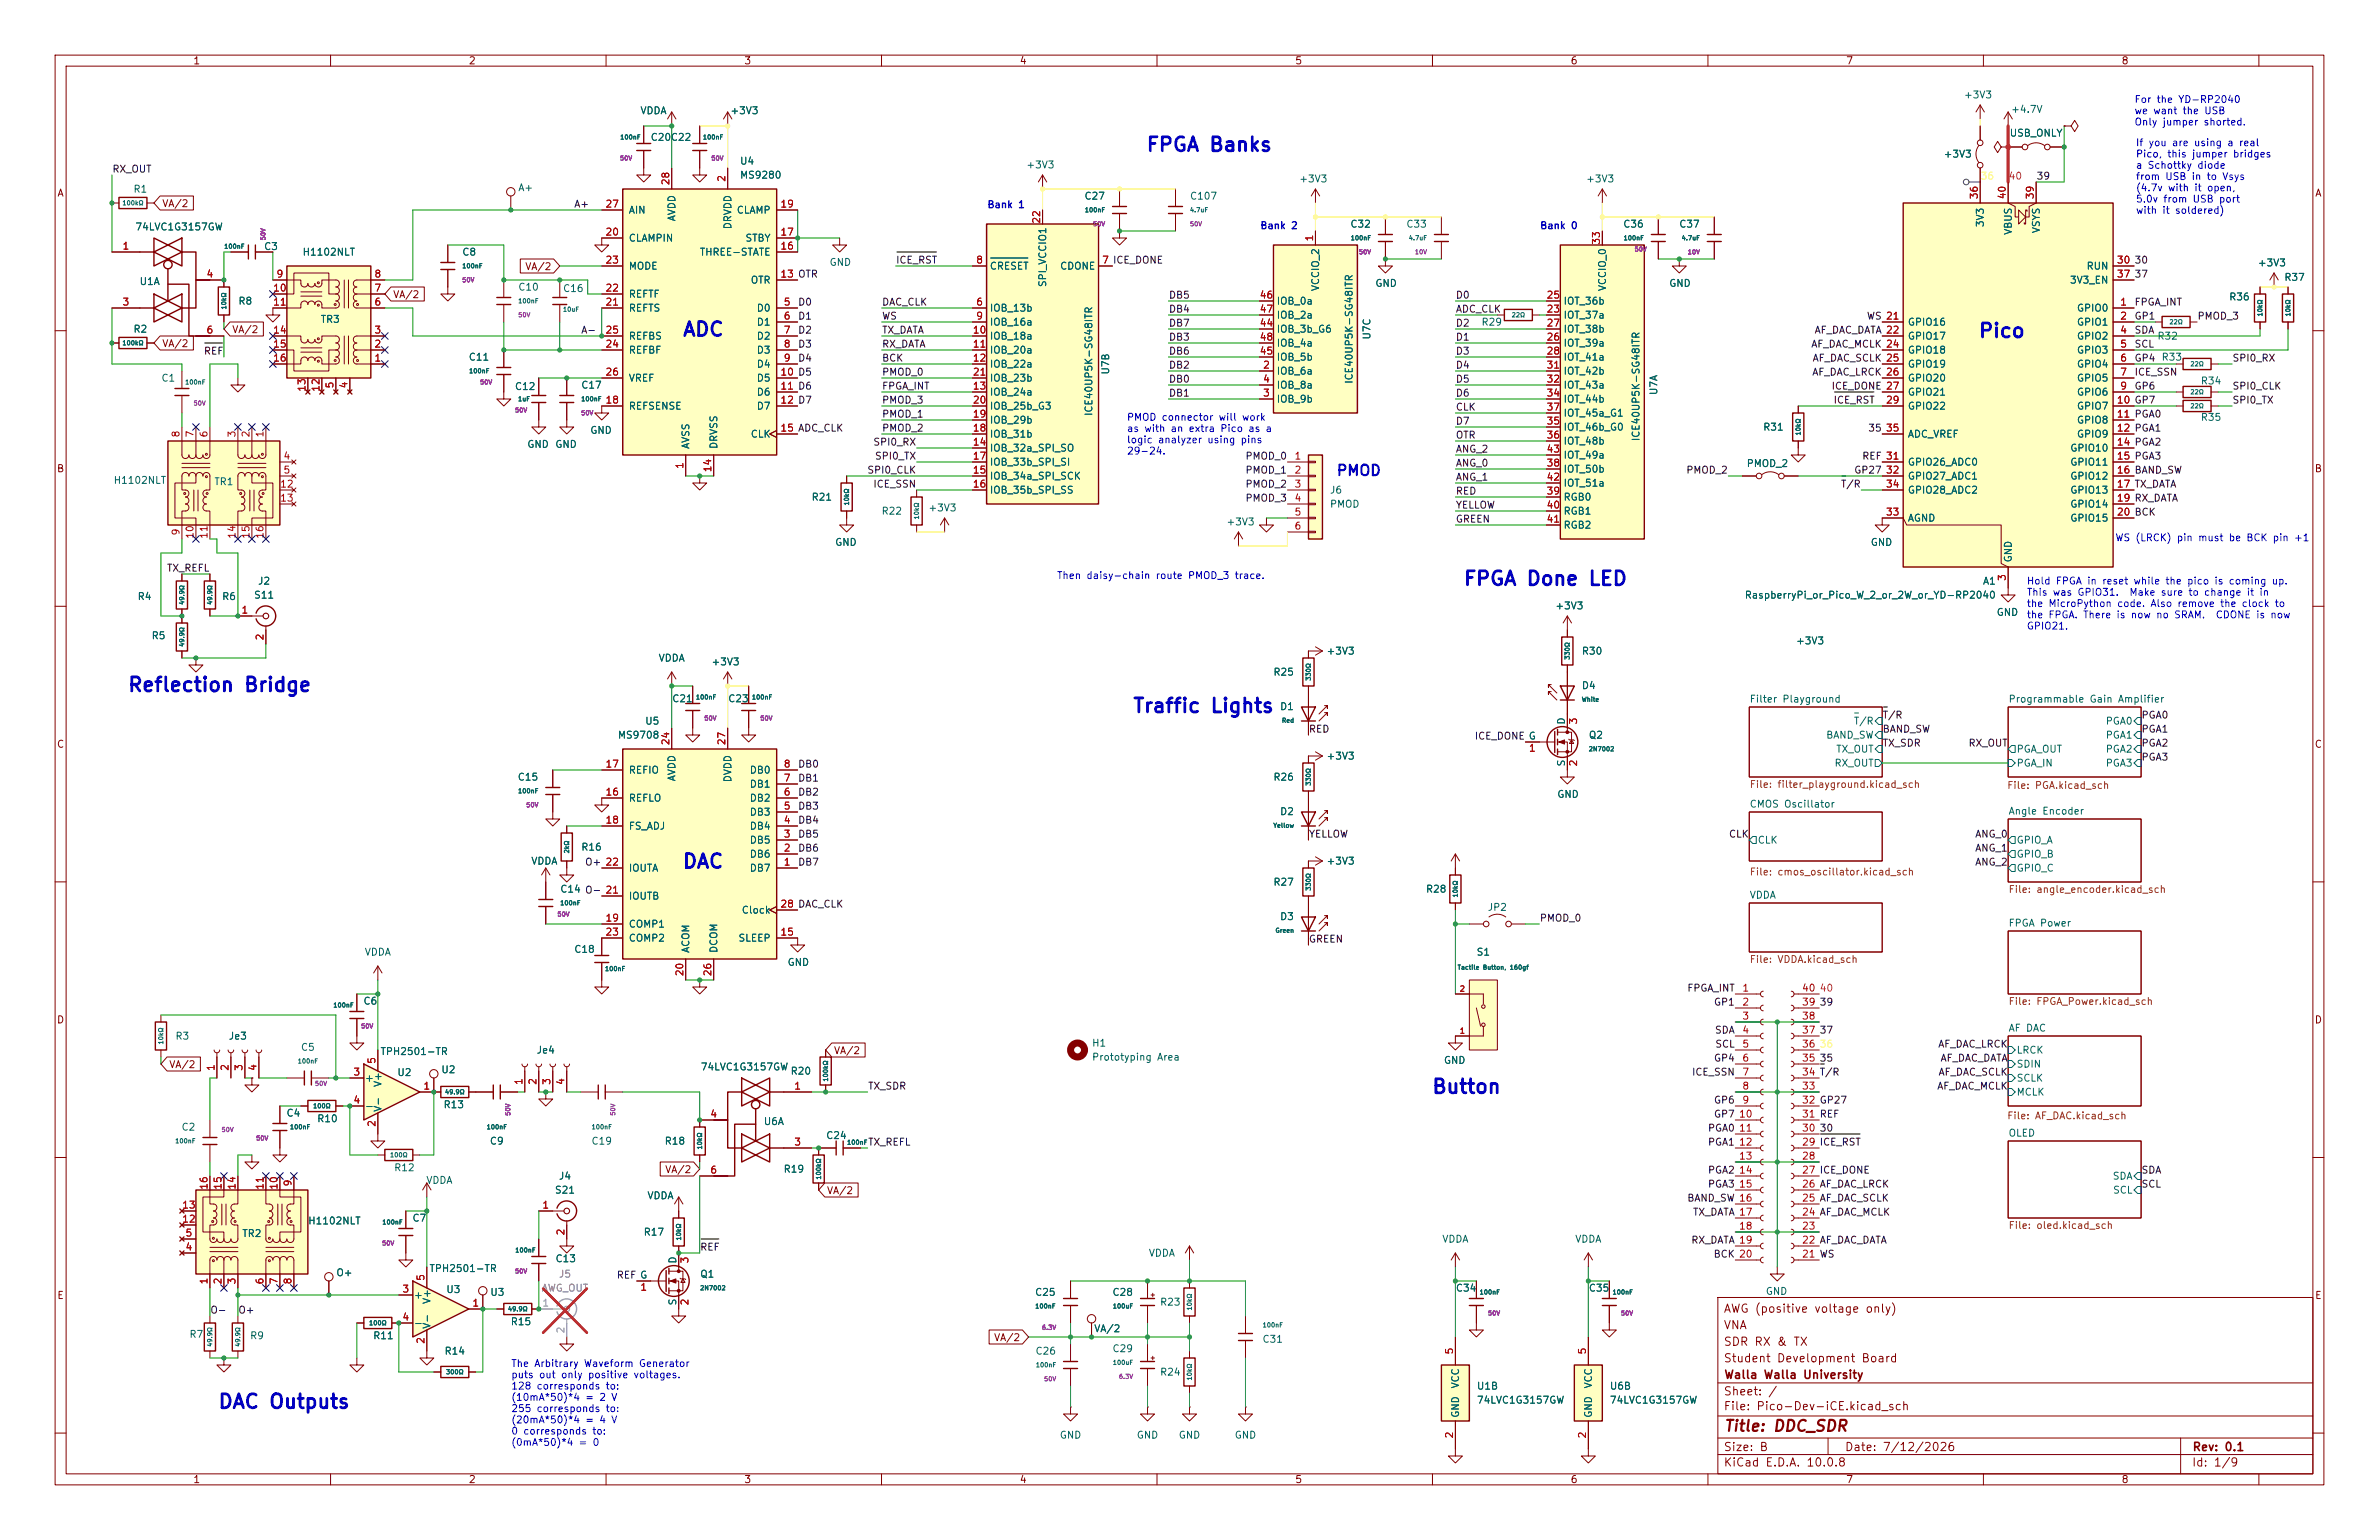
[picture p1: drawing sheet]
<svg xmlns="http://www.w3.org/2000/svg" width="432mm" height="279mm" viewBox="0 0 432 279" stroke-linecap="round" stroke-linejoin="round" font-family="sans-serif">
<defs><g id="words">
<g font-size="2.5" fill="#0000c2">
<text x="207.9" y="28.1">FPGA Banks</text>
<text x="123.8" y="61.6">ADC</text>
<text x="359" y="61.9">Pico</text>
<text x="265.5" y="106.9">FPGA Done LED</text>
<text x="23.1" y="126.1">Reflection Bridge</text>
<text x="205.5" y="129.9">Traffic Lights</text>
<text x="123.7" y="158.2">DAC</text>
<text x="259.8" y="199">Button</text>
<text x="39.5" y="256.2">DAC Outputs</text>
</g>
<text font-size="2" fill="#840000" x="312.8" y="260.2">Title: DDC_SDR</text>
<text font-size="1.9" fill="#0000c2" x="242.5" y="86.8">PMOD</text>
<g font-size="1.5" fill="#840000">
<text x="312.8" y="238.5">AWG (positive voltage only)</text>
<text x="312.8" y="244.5">SDR RX &amp; TX</text>
<text x="312.8" y="241.5">VNA</text>
<text x="312.8" y="247.5">Student Development Board</text>
<text x="312.8" y="250.5">Walla Walla University</text>
<text x="312.8" y="256.2">File: Pico-Dev-iCE.kicad_sch</text>
<text x="312.8" y="253.5">Sheet: /</text>
<text x="312.8" y="263.6">Size: B</text>
<text x="334.8" y="263.6">Date: 7/12/2026</text>
<text x="397.8" y="263.6">Rev: 0.1</text>
<text x="312.8" y="266.4">KiCad E.D.A. 10.0.8</text>
<text x="397.8" y="266.4">Id: 1/9</text>
</g>
<g font-size="1.3" fill="#840000">
<text x="35" y="12">1</text>
<text x="85" y="12">2</text>
<text x="135" y="12">3</text>
<text x="185" y="12">4</text>
<text x="235" y="12">5</text>
<text x="285" y="12">6</text>
<text x="335" y="12">7</text>
<text x="385" y="12">8</text>
<text x="10.3" y="36">A</text>
<text x="420.1" y="36">A</text>
<text x="29.3" y="37.9">VA/2</text>
<text x="95.2" y="49.3">VA/2</text>
<text x="71.3" y="54.4">VA/2</text>
<text x="29.3" y="63.3">VA/2</text>
<text x="42" y="60.7">VA/2</text>
<text x="10.2" y="86">B</text>
<text x="420" y="86">B</text>
<text x="10.2" y="136">C</text>
<text x="420" y="136">C</text>
<text x="10.2" y="186">D</text>
<text x="420" y="186">D</text>
<text x="151.3" y="191.6">VA/2</text>
<text x="30.6" y="194.1">VA/2</text>
<text x="120.6" y="213.1">VA/2</text>
<text x="150" y="217">VA/2</text>
<text x="10.3" y="236">E</text>
<text x="420.1" y="236">E</text>
<text x="180.3" y="243.6">VA/2</text>
<text x="35" y="269.4">1</text>
<text x="85" y="269.4">2</text>
<text x="135" y="269.4">3</text>
<text x="185" y="269.4">4</text>
<text x="235" y="269.4">5</text>
<text x="285" y="269.4">6</text>
<text x="335" y="269.4">7</text>
<text x="385" y="269.4">8</text>
</g>
<g font-size="1.3" fill="#006464">
<text x="116.1" y="21">VDDA</text>
<text x="132.5" y="21">+3V3</text>
<text x="356.4" y="18.2">+3V3</text>
<text x="364.9" y="20.8">+4.7V</text>
<text x="118" y="25.9">C20C22</text>
<text x="352.7" y="28.9">+3V3</text>
<text x="364.7" y="25.1">USB_ONLY</text>
<text x="24.1" y="35.3">R1</text>
<text x="94" y="35">A+</text>
<text x="134.2" y="30.2">U4</text>
<text x="134.2" y="32.7">MS9280</text>
<text x="186.2" y="30.9">+3V3</text>
<text x="235.7" y="33.4">+3V3</text>
<text x="287.8" y="33.4">+3V3</text>
<text x="114" y="39.1">AIN</text>
<text x="122.9" y="40.3" transform="rotate(-90 122.9 40.3)">AVDD</text>
<text x="133" y="41.7" transform="rotate(-90 133 41.7)">DRVDD</text>
<text x="133.6" y="39.1">CLAMP</text>
<text x="196.7" y="36.5">C27</text>
<text x="215.9" y="36.5">C107</text>
<text x="245" y="41.6">C32</text>
<text x="255.2" y="41.6">C33</text>
<text x="294.5" y="41.6">C36</text>
<text x="304.7" y="41.6">C37</text>
<text x="360.4" y="41.3" transform="rotate(-90 360.4 41.3)">3V3</text>
<text x="24.5" y="42.1">74LVC1G3157GW</text>
<text x="47.8" y="45.7">C3</text>
<text x="54.8" y="46.7">H1102NLT</text>
<text x="83.8" y="46.7">C8</text>
<text x="114" y="44.1">CLAMPIN</text>
<text x="126.9" y="46.7">THREE-STATE</text>
<text x="135.2" y="44.1">STBY</text>
<text x="365.5" y="42.7" transform="rotate(-90 365.5 42.7)">VBUS</text>
<text x="370.5" y="42.4" transform="rotate(-90 370.5 42.4)">VSYS</text>
<text x="25.2" y="52">U1A</text>
<text x="94" y="53">C10</text>
<text x="102.1" y="53.3">C16</text>
<text x="114" y="49.2">MODE</text>
<text x="136.2" y="51.8">OTR</text>
<text x="150.5" y="48.5">GND</text>
<text x="179.6" y="49.2">CRESET</text>
<text x="190.2" y="52.2" transform="rotate(-90 190.2 52.2)">SPI_VCCIO1</text>
<text x="192.3" y="49.2">CDONE</text>
<text x="239.7" y="52.9" transform="rotate(-90 239.7 52.9)">VCCIO_2</text>
<text x="249.5" y="52.3">GND</text>
<text x="291.8" y="52.9" transform="rotate(-90 291.8 52.9)">VCCIO_0</text>
<text x="302.9" y="52.3">GND</text>
<text x="375.6" y="51.8">3V3_EN</text>
<text x="378.6" y="49.2">RUN</text>
<text x="409.7" y="48.6">+3V3</text>
<text x="414.5" y="51.3">R37</text>
<text x="43.2" y="55.6">R8</text>
<text x="58.1" y="58.9">TR3</text>
<text x="114" y="56.8">REFTS</text>
<text x="114" y="54.3">REFTF</text>
<text x="137.2" y="56.8">D0</text>
<text x="137.2" y="59.4">D1</text>
<text x="179.6" y="56.8">IOB_13b</text>
<text x="179.6" y="59.4">IOB_16a</text>
<text x="231.6" y="55.6">IOB_0a</text>
<text x="231.6" y="58.1">IOB_2a</text>
<text x="268.8" y="59.4">R29</text>
<text x="283.7" y="58.1">IOT_37a</text>
<text x="283.7" y="55.6">IOT_36b</text>
<text x="346.2" y="59.4">GPIO16</text>
<text x="376.9" y="56.8">GPIO0</text>
<text x="376.9" y="59.4">GPIO1</text>
<text x="404.5" y="54.8">R36</text>
<text x="24.1" y="60.7">R2</text>
<text x="85" y="65.7">C11</text>
<text x="114" y="64.5">REFBF</text>
<text x="114" y="61.9">REFBS</text>
<text x="137.2" y="61.9">D2</text>
<text x="137.2" y="64.5">D3</text>
<text x="179.6" y="61.9">IOB_18a</text>
<text x="179.6" y="64.5">IOB_20a</text>
<text x="231.6" y="60.7">IOB_3b_G6</text>
<text x="231.6" y="65.7">IOB_5b</text>
<text x="231.6" y="63.2">IOB_4a</text>
<text x="249" y="61.7" transform="rotate(-90 249 61.7)">U7C</text>
<text x="283.7" y="63.2">IOT_39a</text>
<text x="283.7" y="60.7">IOT_38b</text>
<text x="283.7" y="65.7">IOT_41a</text>
<text x="346.2" y="61.9">GPIO17</text>
<text x="346.2" y="64.5">GPIO18</text>
<text x="376.9" y="61.9">GPIO2</text>
<text x="376.9" y="64.5">GPIO3</text>
<text x="391.5" y="61.9">R32</text>
<text x="392.2" y="65.7">R33</text>
<text x="29.2" y="69.5">C1</text>
<text x="93.4" y="71.1">C12</text>
<text x="105.4" y="70.8">C17</text>
<text x="114" y="69.5">VREF</text>
<text x="137.2" y="67">D4</text>
<text x="137.2" y="69.5">D5</text>
<text x="179.6" y="67">IOB_22a</text>
<text x="179.6" y="69.5">IOB_23b</text>
<text x="201.6" y="68.1" transform="rotate(-90 201.6 68.1)">U7B</text>
<text x="231.6" y="68.3">IOB_6a</text>
<text x="231.6" y="70.8">IOB_8a</text>
<text x="245.8" y="69.7" transform="rotate(-90 245.8 69.7)">ICE40UP5K-SG48ITR</text>
<text x="283.7" y="68.3">IOT_42b</text>
<text x="283.7" y="70.8">IOT_43a</text>
<text x="301.1" y="71.8" transform="rotate(-90 301.1 71.8)">U7A</text>
<text x="346.2" y="67">GPIO19</text>
<text x="346.2" y="69.5">GPIO20</text>
<text x="376.9" y="67">GPIO4</text>
<text x="376.9" y="69.5">GPIO5</text>
<text x="399.3" y="70.1">R34</text>
<text x="114" y="74.6">REFSENSE</text>
<text x="137.2" y="72.1">D6</text>
<text x="137.2" y="74.6">D7</text>
<text x="179.6" y="72.1">IOB_24a</text>
<text x="179.6" y="77.2">IOB_29b</text>
<text x="179.6" y="74.6">IOB_25b_G3</text>
<text x="198.6" y="75.6" transform="rotate(-90 198.6 75.6)">ICE40UP5K-SG48ITR</text>
<text x="231.6" y="73.4">IOB_9b</text>
<text x="283.7" y="73.4">IOT_44b</text>
<text x="283.7" y="75.9">IOT_45a_G1</text>
<text x="346.2" y="72.1">GPIO21</text>
<text x="346.2" y="74.6">GPIO22</text>
<text x="376.9" y="72.1">GPIO6</text>
<text x="376.9" y="74.6">GPIO7</text>
<text x="376.9" y="77.2">GPIO8</text>
<text x="399.3" y="76.7">R35</text>
<text x="95.6" y="81.6">GND</text>
<text x="100.7" y="81.6">GND</text>
<text x="107" y="79">GND</text>
<text x="125.4" y="81.6" transform="rotate(-90 125.4 81.6)">AVSS</text>
<text x="130.5" y="81.6" transform="rotate(-90 130.5 81.6)">DRVSS</text>
<text x="136.2" y="79.7">CLK</text>
<text x="179.6" y="82.2">IOB_32a_SPI_SO</text>
<text x="179.6" y="79.7">IOB_31b</text>
<text x="283.7" y="78.4">IOT_46b_G0</text>
<text x="283.7" y="81">IOT_48b</text>
<text x="283.7" y="83.5">IOT_49a</text>
<text x="297.9" y="80.1" transform="rotate(-90 297.9 80.1)">ICE40UP5K-SG48ITR</text>
<text x="319.9" y="78.4">R31</text>
<text x="346.2" y="79.7">ADC_VREF</text>
<text x="375.7" y="82.2">GPIO10</text>
<text x="376.9" y="79.7">GPIO9</text>
<text x="20.5" y="88.1">H1102NLT</text>
<text x="38.8" y="88.3">TR1</text>
<text x="179.6" y="87.3">IOB_34a_SPI_SCK</text>
<text x="179.6" y="89.9">IOB_35b_SPI_SS</text>
<text x="179.6" y="84.8">IOB_33b_SPI_SI</text>
<text x="241.3" y="89.9">J6</text>
<text x="283.7" y="86.1">IOT_50b</text>
<text x="283.7" y="88.6">IOT_51a</text>
<text x="316.9" y="85">PMOD_2</text>
<text x="346.2" y="84.8">GPIO26_ADC0</text>
<text x="346.2" y="87.3">GPIO27_ADC1</text>
<text x="346.2" y="89.9">GPIO28_ADC2</text>
<text x="375.7" y="84.8">GPIO11</text>
<text x="375.7" y="87.3">GPIO12</text>
<text x="375.7" y="89.9">GPIO13</text>
<text x="147.2" y="91.1">R21</text>
<text x="159.9" y="93.7">R22</text>
<text x="168.4" y="93.1">+3V3</text>
<text x="222.5" y="95.6">+3V3</text>
<text x="241.3" y="92.4">PMOD</text>
<text x="283.7" y="91.1">RGB0</text>
<text x="283.7" y="93.7">RGB1</text>
<text x="346.2" y="94.9">AGND</text>
<text x="375.7" y="92.4">GPIO14</text>
<text x="375.7" y="94.9">GPIO15</text>
<text x="151.5" y="99.3">GND</text>
<text x="283.7" y="96.2">RGB2</text>
<text x="339.4" y="99.3">GND</text>
<text x="46.7" y="106.4">J2</text>
<text x="359.8" y="106.4">A1</text>
<text x="365.5" y="102.1" transform="rotate(-90 365.5 102.1)">GND</text>
<text x="24.9" y="109.2">R4</text>
<text x="40.2" y="109.2">R6</text>
<text x="46" y="108.9">S11</text>
<text x="282.2" y="110.9">+3V3</text>
<text x="316.6" y="108.9">RaspberryPi_or_Pico_W_2_or_2W_or_YD-RP2040</text>
<text x="362.3" y="112">GND</text>
<text x="27.4" y="116.3">R5</text>
<text x="240.7" y="119.1">+3V3</text>
<text x="287" y="119.1">R30</text>
<text x="325.9" y="117.2">+3V3</text>
<text x="119.4" y="120.3">VDDA</text>
<text x="129" y="121">+3V3</text>
<text x="231" y="122.9">R25</text>
<text x="287" y="125.3">D4</text>
<text x="117" y="131.8">U5</text>
<text x="121.9" y="127.7">C21</text>
<text x="132.1" y="127.7">C23</text>
<text x="232.2" y="129.1">D1</text>
<text x="284.3" y="131.6" transform="rotate(-90 284.3 131.6)">D</text>
<text x="317.5" y="127.8">Filter Playground</text>
<text x="336.4" y="131.8">T/R</text>
<text x="364.5" y="127.8">Programmable Gain Amplifier</text>
<text x="382.1" y="131.8">PGA0</text>
<text x="112" y="134.3">MS9708</text>
<text x="277.4" y="134.5">G</text>
<text x="288.3" y="134.3">Q2</text>
<text x="331.4" y="134.3">BAND_SW</text>
<text x="333.2" y="136.9">TX_OUT</text>
<text x="365.9" y="136.9">PGA_OUT</text>
<text x="382.1" y="134.3">PGA1</text>
<text x="382.1" y="136.9">PGA2</text>
<text x="93.9" y="141.9">C15</text>
<text x="114" y="140.7">REFIO</text>
<text x="122.9" y="141.9" transform="rotate(-90 122.9 141.9)">AVDD</text>
<text x="133" y="142" transform="rotate(-90 133 142)">DVDD</text>
<text x="136" y="143.2">DB1</text>
<text x="136" y="140.7">DB0</text>
<text x="231" y="141.9">R26</text>
<text x="240.7" y="138.1">+3V3</text>
<text x="284.3" y="139.2" transform="rotate(-90 284.3 139.2)">S</text>
<text x="332.9" y="139.4">RX_OUT</text>
<text x="365.9" y="139.4">PGA_IN</text>
<text x="382.1" y="139.4">PGA3</text>
<text x="114" y="145.7">REFLO</text>
<text x="136" y="148.3">DB3</text>
<text x="136" y="145.7">DB2</text>
<text x="232.2" y="148.2">D2</text>
<text x="282.5" y="145.1">GND</text>
<text x="317.5" y="146.8">CMOS Oscillator</text>
<text x="364.5" y="148.1">Angle Encoder</text>
<text x="105.4" y="154.6">R16</text>
<text x="114" y="150.8">FS_ADJ</text>
<text x="136" y="155.9">DB6</text>
<text x="136" y="153.4">DB5</text>
<text x="136" y="150.8">DB4</text>
<text x="318.9" y="153.4">CLK</text>
<text x="365.9" y="153.4">GPIO_A</text>
<text x="365.9" y="155.9">GPIO_B</text>
<text x="96.3" y="157.2">VDDA</text>
<text x="114" y="158.4">IOUTA</text>
<text x="136" y="158.4">DB7</text>
<text x="231" y="161">R27</text>
<text x="240.7" y="157.2">+3V3</text>
<text x="365.9" y="158.4">GPIO_C</text>
<text x="101.6" y="162.3">C14 O- 21</text>
<text x="101.6" y="162.3">C14</text>
<text x="114" y="163.5">IOUTB</text>
<text x="134.5" y="166.1">Clock</text>
<text x="232.2" y="167.2">D3</text>
<text x="258.7" y="162.3">R28</text>
<text x="269.9" y="165.6">JP2</text>
<text x="317.5" y="163.3">VDDA</text>
<text x="66.1" y="173.7">VDDA</text>
<text x="104.1" y="173.2">C18</text>
<text x="114" y="168.6">COMP1</text>
<text x="114" y="171.1">COMP2</text>
<text x="125.4" y="173" transform="rotate(-90 125.4 173)">ACOM</text>
<text x="130.5" y="173" transform="rotate(-90 130.5 173)">DCOM</text>
<text x="133.9" y="171.1">SLEEP</text>
<text x="267.9" y="173.7">S1</text>
<text x="364.5" y="168.4">FPGA Power</text>
<text x="142.8" y="175.5">GND</text>
<text x="65.9" y="182.6">C6</text>
<text x="31.7" y="188.9">R3</text>
<text x="41.4" y="188.9">Je3</text>
<text x="54.5" y="191">C5</text>
<text x="68.9" y="191.7">TPH2501-TR</text>
<text x="97.3" y="191.5">Je4</text>
<text x="198.1" y="190.2">H1</text>
<text x="364.5" y="187.5">AF DAC</text>
<text x="365.9" y="191.5">LRCK</text>
<text x="66.1" y="196.5">+</text>
<text x="69.5" y="197.3" transform="rotate(-90 69.5 197.3)">V+</text>
<text x="72" y="195.5">U2</text>
<text x="80" y="195">U2</text>
<text x="127.1" y="194.5">74LVC1G3157GW</text>
<text x="143.4" y="195.3">R20</text>
<text x="198.1" y="192.7">Prototyping Area</text>
<text x="262" y="193.3">GND</text>
<text x="365.9" y="194">SDIN</text>
<text x="365.9" y="196.5">SCLK</text>
<text x="51.9" y="202.9">C4</text>
<text x="57.5" y="203.9">R10</text>
<text x="66.1" y="201.6">-</text>
<text x="69.5" y="201.8" transform="rotate(-90 69.5 201.8)">V-</text>
<text x="80.4" y="201.4">R13</text>
<text x="365.9" y="199.1">MCLK</text>
<text x="32.8" y="205.4">C2</text>
<text x="88.8" y="208">C9</text>
<text x="107.2" y="208">C19</text>
<text x="120.5" y="208">R18</text>
<text x="138.5" y="204.4">U6A</text>
<text x="149.8" y="207">C24</text>
<text x="364.5" y="206.5">OLED</text>
<text x="71.4" y="212.8">R12</text>
<text x="77.3" y="215.1">VDDA</text>
<text x="101.3" y="214.3">J4</text>
<text x="142.1" y="213.1">R19</text>
<text x="383.4" y="214.3">SDA</text>
<text x="74.8" y="221.9">C7</text>
<text x="100.6" y="216.9">S21</text>
<text x="117.4" y="217.9">VDDA</text>
<text x="383.4" y="216.9">SCL</text>
<text x="43.9" y="224.7">TR2</text>
<text x="55.8" y="222.5">H1102NLT</text>
<text x="116.7" y="224.5">R17</text>
<text x="261.7" y="225.8">VDDA</text>
<text x="285.8" y="225.8">VDDA</text>
<text x="60.9" y="231.8">O+</text>
<text x="77.8" y="231.1">TPH2501-TR</text>
<text x="100.7" y="229.3">C13</text>
<text x="116.1" y="232.3">G</text>
<text x="123.1" y="229.4" transform="rotate(-90 123.1 229.4)">D</text>
<text x="127" y="232.1">Q1</text>
<text x="208.4" y="228.3">VDDA</text>
<text x="75" y="235.9">+</text>
<text x="78.4" y="236.7" transform="rotate(-90 78.4 236.7)">V+</text>
<text x="80.9" y="234.9">U3</text>
<text x="88.9" y="235.4">U3</text>
<text x="123.1" y="237" transform="rotate(-90 123.1 237)">S</text>
<text x="187.8" y="235.4">C25</text>
<text x="201.8" y="235.4">C28</text>
<text x="210.4" y="237.2">R23</text>
<text x="264.1" y="234.6">C34</text>
<text x="288.3" y="234.6">C35</text>
<text x="320.4" y="235.2">GND</text>
<text x="34.3" y="243">R7</text>
<text x="45.3" y="243.3">R9</text>
<text x="67.6" y="243.3">R11</text>
<text x="75" y="241">-</text>
<text x="78.4" y="241.2" transform="rotate(-90 78.4 241.2)">V-</text>
<text x="92.6" y="240.7">R15</text>
<text x="198.5" y="242">VA/2</text>
<text x="201.8" y="245.6">C29</text>
<text x="229" y="243.9">C31</text>
<text x="80.6" y="246.1">R14</text>
<text x="187.8" y="246.1">C26</text>
<text x="210.4" y="249.9">R24</text>
<text x="265.1" y="257.3" transform="rotate(-90 265.1 257.3)">GND</text>
<text x="265.1" y="252" transform="rotate(-90 265.1 252)">VCC</text>
<text x="268" y="252.4">U1B</text>
<text x="268" y="255">74LVC1G3157GW</text>
<text x="289.3" y="257.3" transform="rotate(-90 289.3 257.3)">GND</text>
<text x="289.3" y="252" transform="rotate(-90 289.3 252)">VCC</text>
<text x="292.1" y="252.4">U6B</text>
<text x="292.1" y="255">74LVC1G3157GW</text>
<text x="192.2" y="261.3">GND</text>
<text x="206.2" y="261.3">GND</text>
<text x="213.8" y="261.3">GND</text>
<text x="224" y="261.3">GND</text>
</g>
<g font-size="1.3" fill="#0000c2">
<text x="387.3" y="19">For the YD-RP2040</text>
<text x="387.3" y="21">we want the USB</text>
<text x="387.3" y="23.1">Only jumper shorted.</text>
<text x="387.6" y="26.8">If you are using a real</text>
<text x="387.6" y="28.9">Pico, this jumper bridges</text>
<text x="387.6" y="30.9">a Schottky diode</text>
<text x="387.6" y="33">from USB in to Vsys</text>
<text x="387.6" y="35">(4.7v with it open,</text>
<text x="179.1" y="38.1">Bank 1</text>
<text x="228.6" y="41.9">Bank 2</text>
<text x="279.4" y="41.9">Bank 0</text>
<text x="387.6" y="37.1">5.0v from USB port</text>
<text x="387.6" y="39.1">with it soldered)</text>
<text x="204.4" y="76.6">PMOD connector will work</text>
<text x="204.4" y="78.7">as with an extra Pico as a</text>
<text x="204.4" y="80.7">logic analyzer using pins</text>
<text x="204.4" y="82.8">29-24.</text>
<text x="383.8" y="98.5">WS (LRCK) pin must be BCK pin +1</text>
<text x="191.7" y="105.4">Then daisy-chain route PMOD_3 trace.</text>
<text x="367.8" y="106.4">Hold FPGA in reset while the pico is coming up.</text>
<text x="367.8" y="108.4">This was GPIO31.</text>
<text x="367.8" y="110.4">the MicroPython code. Also remove the clock to</text>
<text x="367.8" y="112.5">the FPGA. There is now no SRAM.</text>
<text x="386.4" y="108.4">Make sure to change it in</text>
<text x="402.1" y="112.5">CDONE is now</text>
<text x="367.8" y="114.5">GPIO21.</text>
<text x="92.7" y="248.3">The Arbitrary Waveform Generator</text>
<text x="92.7" y="250.4">puts out only positive voltages.</text>
<text x="92.7" y="252.4">128 corresponds to:</text>
<text x="92.7" y="254.5">(10mA*50)*4 = 2 V</text>
<text x="92.7" y="256.5">255 corresponds to:</text>
<text x="92.7" y="258.5">(20mA*50)*4 = 4 V</text>
<text x="92.7" y="260.6">0 corresponds to:</text>
<text x="92.7" y="262.6">(0mA*50)*4 = 0</text>
</g>
<g font-size="1.3" fill="#0f0f0f">
<text x="20.3" y="31.6">RX_OUT</text>
<text x="369.5" y="32.9">39</text>
<text x="104.1" y="38">A+</text>
<text x="162.5" y="48.1">ICE_RST</text>
<text x="387.3" y="50.7">37</text>
<text x="387.3" y="48.1">30</text>
<text x="144.8" y="58.3">D1</text>
<text x="144.8" y="55.8">D0</text>
<text x="160" y="55.8">DAC_CLK</text>
<text x="160" y="58.3">WS</text>
<text x="212.1" y="59.6">DB7</text>
<text x="212.1" y="54.5">DB5</text>
<text x="212.1" y="57">DB4</text>
<text x="264.1" y="54.5">D0</text>
<text x="264.1" y="57">ADC_CLK</text>
<text x="264.1" y="59.6">D2</text>
<text x="338.7" y="58.3">WS 21</text>
<text x="387.3" y="55.8">FPGA_INT</text>
<text x="387.3" y="58.3">GP1</text>
<text x="398.8" y="58.3">PMOD_3</text>
<text x="36.9" y="64.6">REF</text>
<text x="105.4" y="60.8">A-</text>
<text x="144.8" y="63.4">D3</text>
<text x="144.8" y="60.8">D2</text>
<text x="144.8" y="65.9">D4</text>
<text x="160" y="65.9">BCK</text>
<text x="160" y="63.4">RX_DATA</text>
<text x="160" y="60.8">TX_DATA</text>
<text x="212.1" y="64.6">DB6</text>
<text x="212.1" y="62.1">DB3</text>
<text x="264.1" y="62.1">D1</text>
<text x="264.1" y="64.6">D3</text>
<text x="328.6" y="63.4">AF_DAC_MCLK 24</text>
<text x="328.9" y="65.9">AF_DAC_SCLK 25</text>
<text x="329.2" y="60.8">AF_DAC_DATA 22</text>
<text x="387.3" y="65.9">GP4</text>
<text x="387.3" y="60.8">SDA</text>
<text x="387.3" y="63.4">SCL</text>
<text x="405.1" y="65.9">SPI0_RX</text>
<text x="160" y="71">FPGA_INT</text>
<text x="160" y="68.5">PMOD_0</text>
<text x="212.1" y="67.2">DB2</text>
<text x="212.1" y="69.7">DB0</text>
<text x="264.1" y="67.2">D4</text>
<text x="264.1" y="69.7">D5</text>
<text x="328.8" y="68.5">AF_DAC_LRCK 26</text>
<text x="332.3" y="71">ICE_DONE 27</text>
<text x="387.3" y="68.5">ICE_SSN</text>
<text x="387.3" y="71">GP6</text>
<text x="405.1" y="71">SPI0_CLK</text>
<text x="160" y="73.5">PMOD_3</text>
<text x="160" y="76.1">PMOD_1</text>
<text x="212.1" y="72.3">DB1</text>
<text x="264.1" y="72.3">D6</text>
<text x="264.1" y="74.8">CLK</text>
<text x="264.1" y="77.3">D7</text>
<text x="332.7" y="73.5">ICE_RST</text>
<text x="405.1" y="73.5">SPI0_TX</text>
<text x="158.4" y="81.2">SPI0_RX</text>
<text x="158.7" y="83.7">SPI0_TX</text>
<text x="160" y="78.6">PMOD_2</text>
<text x="225.9" y="83.7">PMOD_0</text>
<text x="264.1" y="82.4">ANG_2</text>
<text x="264.1" y="79.9">OTR</text>
<text x="337.9" y="83.7">REF 31</text>
<text x="339" y="78.6">35</text>
<text x="157.3" y="86.2">SPI0_CLK</text>
<text x="158.4" y="88.8">ICE_SSN</text>
<text x="225.9" y="86.2">PMOD_1</text>
<text x="225.9" y="88.8">PMOD_2</text>
<text x="264.1" y="87.5">ANG_1</text>
<text x="264.1" y="85">ANG_0</text>
<text x="306" y="86.2">PMOD_2</text>
<text x="334" y="88.8">T/R</text>
<text x="336.4" y="86.2">GP27</text>
<text x="226" y="91.3">PMOD_3</text>
<text x="264.1" y="95.1">GREEN</text>
<text x="264.1" y="90">RED</text>
<text x="264.1" y="92.6">YELLOW</text>
<text x="30.2" y="104">TX_REFL</text>
<text x="341.6" y="130.7">T/R</text>
<text x="388.6" y="130.7">PGA0</text>
<text x="237.5" y="133.2">RED</text>
<text x="267.6" y="134.5">ICE_DONE G</text>
<text x="341.6" y="133.2">BAND_SW</text>
<text x="341.6" y="135.8">TX_SDR</text>
<text x="357.2" y="135.8">RX_OUT</text>
<text x="388.6" y="133.2">PGA1</text>
<text x="388.6" y="135.8">PGA2</text>
<text x="144.8" y="139.6">DB0</text>
<text x="144.8" y="142.1">DB1</text>
<text x="388.6" y="138.3">PGA3</text>
<text x="144.8" y="147.2">DB3</text>
<text x="144.8" y="149.7">DB4</text>
<text x="144.8" y="144.7">DB2</text>
<text x="144.8" y="152.3">DB5</text>
<text x="144.8" y="154.8">DB6</text>
<text x="237.5" y="152.3">YELLOW</text>
<text x="313.7" y="152.3">CLK</text>
<text x="358.4" y="152.3">ANG_0</text>
<text x="358.4" y="154.8">ANG_1</text>
<text x="106.1" y="157.4">O+ 22</text>
<text x="144.8" y="157.4">DB7</text>
<text x="358.4" y="157.4">ANG_2</text>
<text x="279.4" y="167.5">PMOD_0</text>
<text x="237.5" y="171.3">GREEN</text>
<text x="306.1" y="180.2">FPGA_INT</text>
<text x="311" y="182.8">GP1</text>
<text x="330.2" y="182.8">39</text>
<text x="311.2" y="187.8">SDA</text>
<text x="311.2" y="190.4">SCL</text>
<text x="330.2" y="187.8">37</text>
<text x="351.7" y="190.4">AF_DAC_LRCK</text>
<text x="157.5" y="198">TX_SDR</text>
<text x="307" y="195.5">ICE_SSN</text>
<text x="311" y="192.9">GP4</text>
<text x="330.2" y="192.9">35</text>
<text x="351.5" y="198">AF_DAC_MCLK</text>
<text x="351.7" y="195.5">AF_DAC_SCLK</text>
<text x="352.1" y="192.9">AF_DAC_DATA</text>
<text x="311" y="200.5">GP6</text>
<text x="311" y="203.1">GP7</text>
<text x="157.5" y="208.2">TX_REFL</text>
<text x="309.9" y="208.2">PGA1</text>
<text x="309.9" y="205.6">PGA0</text>
<text x="330.2" y="205.6">30</text>
<text x="309.9" y="213.2">PGA2</text>
<text x="309.9" y="215.8">PGA3</text>
<text x="388.6" y="213.2">SDA</text>
<text x="388.6" y="215.8">SCL</text>
<text x="306.1" y="218.3">BAND_SW 16</text>
<text x="307.2" y="220.9">TX_DATA 17</text>
<text x="127" y="227.2">REF</text>
<text x="306.9" y="225.9">RX_DATA 19</text>
<text x="111.8" y="232.3">REF G</text>
<text x="310.9" y="228.5">BCK 20</text>
<text x="38.1" y="238.6">O-</text>
<text x="43.2" y="238.6">O+</text>
</g>
<g font-size="1.3" fill="#a90000">
<text x="121.8" y="33.7" transform="rotate(-90 121.8 33.7)">28</text>
<text x="131.9" y="33.1" transform="rotate(-90 131.9 33.1)">2</text>
<text x="109.8" y="38">27</text>
<text x="141.5" y="38">19</text>
<text x="189.1" y="40.7" transform="rotate(-90 189.1 40.7)">22</text>
<text x="359.3" y="36.3" transform="rotate(-90 359.3 36.3)">36</text>
<text x="364.4" y="36.3" transform="rotate(-90 364.4 36.3)">40</text>
<text x="369.4" y="36.3" transform="rotate(-90 369.4 36.3)">39</text>
<text x="22.1" y="45.6">1</text>
<text x="109.8" y="43">20</text>
<text x="141.5" y="45.6">16</text>
<text x="141.5" y="43">17</text>
<text x="238.6" y="43.9" transform="rotate(-90 238.6 43.9)">1</text>
<text x="290.7" y="44.5" transform="rotate(-90 290.7 44.5)">33</text>
<text x="37.4" y="50.7">4</text>
<text x="49.5" y="53.2">10</text>
<text x="50.1" y="50.7">9</text>
<text x="67.8" y="53.2">7</text>
<text x="67.8" y="50.7">8</text>
<text x="109.8" y="53.2">22</text>
<text x="109.8" y="48.1">23</text>
<text x="141.5" y="50.7">13 OTR</text>
<text x="141.5" y="50.7">13</text>
<text x="177.1" y="48.1">8</text>
<text x="199.9" y="48.1">7 ICE_DONE</text>
<text x="199.9" y="48.1">7</text>
<text x="384.1" y="48.1">30</text>
<text x="384.1" y="50.7">37</text>
<text x="22.1" y="55.7">3</text>
<text x="49.5" y="55.7">11</text>
<text x="67.8" y="55.7">6</text>
<text x="109.8" y="55.7">21</text>
<text x="142.1" y="55.7">5</text>
<text x="142.1" y="58.3">6</text>
<text x="177.1" y="55.7">6</text>
<text x="177.1" y="58.3">9</text>
<text x="228.5" y="59.6">44</text>
<text x="228.5" y="54.5">46</text>
<text x="228.5" y="57">47</text>
<text x="280.6" y="57">23</text>
<text x="280.6" y="54.5">25</text>
<text x="280.6" y="59.6">27</text>
<text x="342.2" y="58.3">21</text>
<text x="384.7" y="55.7">1</text>
<text x="384.7" y="58.3">2</text>
<text x="37.4" y="60.8">6</text>
<text x="49.5" y="60.8">14</text>
<text x="49.5" y="63.4">15</text>
<text x="49.5" y="65.9">16</text>
<text x="67.8" y="65.9">1</text>
<text x="67.8" y="63.4">2</text>
<text x="67.8" y="60.8">3</text>
<text x="109.8" y="63.4">24</text>
<text x="109.8" y="60.8">25</text>
<text x="142.1" y="60.8">7</text>
<text x="142.1" y="63.4">8</text>
<text x="142.1" y="65.9">9</text>
<text x="176.5" y="60.8">10</text>
<text x="176.5" y="63.4">11</text>
<text x="176.5" y="65.9">12</text>
<text x="228.5" y="64.6">45</text>
<text x="228.5" y="62.1">48</text>
<text x="280.6" y="62.1">26</text>
<text x="280.6" y="64.6">28</text>
<text x="342.2" y="60.8">22</text>
<text x="342.2" y="63.4">24</text>
<text x="342.2" y="65.9">25</text>
<text x="384.7" y="60.8">4</text>
<text x="384.7" y="63.4">5</text>
<text x="384.7" y="65.9">6</text>
<text x="55.7" y="71.2" transform="rotate(-90 55.7 71.2)">13</text>
<text x="58.3" y="71.2" transform="rotate(-90 58.3 71.2)">12</text>
<text x="60.8" y="70.6" transform="rotate(-90 60.8 70.6)">5</text>
<text x="63.4" y="70.6" transform="rotate(-90 63.4 70.6)">4</text>
<text x="109.8" y="68.4">26</text>
<text x="141.5" y="68.4">10 D5</text>
<text x="141.5" y="71">11 D6</text>
<text x="141.5" y="68.4">10</text>
<text x="141.5" y="71">11</text>
<text x="176.5" y="71">13</text>
<text x="176.5" y="68.4">21</text>
<text x="229.1" y="67.2">2</text>
<text x="229.1" y="69.7">4</text>
<text x="280.6" y="67.2">31</text>
<text x="280.6" y="69.7">32</text>
<text x="342.2" y="68.4">26</text>
<text x="342.2" y="71">27</text>
<text x="384.7" y="68.4">7</text>
<text x="384.7" y="71">9</text>
<text x="109.8" y="73.5">18</text>
<text x="141.5" y="73.5">12 D7</text>
<text x="141.5" y="73.5">12</text>
<text x="176.5" y="76.1">19</text>
<text x="176.5" y="73.5">20</text>
<text x="229.1" y="72.3">3</text>
<text x="280.6" y="72.3">34</text>
<text x="280.6" y="77.3">35</text>
<text x="280.6" y="74.8">37</text>
<text x="342.2" y="73.5">29</text>
<text x="384.1" y="73.5">10 GP7</text>
<text x="384.1" y="76.1">11 PGA0</text>
<text x="384.1" y="73.5">10</text>
<text x="384.1" y="76.1">11</text>
<text x="32.9" y="79.5" transform="rotate(-90 32.9 79.5)">8</text>
<text x="35.4" y="79.5" transform="rotate(-90 35.4 79.5)">7</text>
<text x="38" y="79.5" transform="rotate(-90 38 79.5)">6</text>
<text x="43" y="79.5" transform="rotate(-90 43 79.5)">3</text>
<text x="45.6" y="79.5" transform="rotate(-90 45.6 79.5)">2</text>
<text x="48.1" y="79.5" transform="rotate(-90 48.1 79.5)">1</text>
<text x="51.3" y="83.7">4</text>
<text x="141.5" y="78.6">15 ADC_CLK</text>
<text x="141.5" y="78.6">15</text>
<text x="176.5" y="81.1">14</text>
<text x="176.5" y="83.7">17</text>
<text x="176.5" y="78.6">18</text>
<text x="234.9" y="83.7">1</text>
<text x="280.6" y="79.9">36</text>
<text x="280.6" y="82.4">43</text>
<text x="342.2" y="78.6">35</text>
<text x="342.2" y="83.7">31</text>
<text x="384.1" y="78.6">12 PGA1</text>
<text x="384.1" y="81.1">14 PGA2</text>
<text x="384.1" y="83.7">15 PGA3</text>
<text x="384.1" y="78.6">12</text>
<text x="384.1" y="81.1">14</text>
<text x="384.1" y="83.7">15</text>
<text x="50.7" y="88.8">12</text>
<text x="51.3" y="86.2">5</text>
<text x="124.3" y="85.2" transform="rotate(-90 124.3 85.2)">1</text>
<text x="129.4" y="85.8" transform="rotate(-90 129.4 85.8)">14</text>
<text x="176.5" y="86.2">15</text>
<text x="176.5" y="88.8">16</text>
<text x="234.9" y="86.2">2</text>
<text x="234.9" y="88.8">3</text>
<text x="280.6" y="85">38</text>
<text x="280.6" y="87.5">42</text>
<text x="342.2" y="86.2">32</text>
<text x="342.2" y="88.8">34</text>
<text x="384.1" y="86.2">16 BAND_SW</text>
<text x="384.1" y="88.8">17 TX_DATA</text>
<text x="384.1" y="86.2">16</text>
<text x="384.1" y="88.8">17</text>
<text x="50.7" y="91.3">13</text>
<text x="234.9" y="91.3">4</text>
<text x="234.9" y="93.8">5</text>
<text x="280.6" y="90">39</text>
<text x="280.6" y="92.6">40</text>
<text x="280.6" y="95.1">41</text>
<text x="342.2" y="93.8">33</text>
<text x="384.1" y="91.3">19 RX_DATA</text>
<text x="384.1" y="93.8">20 BCK</text>
<text x="384.1" y="91.3">19</text>
<text x="384.1" y="93.8">20</text>
<text x="32.9" y="97.3" transform="rotate(-90 32.9 97.3)">9</text>
<text x="35.4" y="97.9" transform="rotate(-90 35.4 97.9)">10</text>
<text x="38" y="97.9" transform="rotate(-90 38 97.9)">11</text>
<text x="43" y="97.9" transform="rotate(-90 43 97.9)">14</text>
<text x="45.6" y="97.9" transform="rotate(-90 45.6 97.9)">15</text>
<text x="48.1" y="97.9" transform="rotate(-90 48.1 97.9)">16</text>
<text x="234.9" y="96.4">6</text>
<text x="364.4" y="105.5" transform="rotate(-90 364.4 105.5)">3</text>
<text x="43.7" y="111.6">1</text>
<text x="48.1" y="116.3" transform="rotate(-90 48.1 116.3)">2</text>
<text x="286.5" y="131.5" transform="rotate(-90 286.5 131.5)">3</text>
<text x="121.8" y="135.3" transform="rotate(-90 121.8 135.3)">24</text>
<text x="131.9" y="135.3" transform="rotate(-90 131.9 135.3)">27</text>
<text x="277.4" y="136.7">1</text>
<text x="109.8" y="139.6">17</text>
<text x="142.1" y="142.1">7</text>
<text x="142.1" y="139.6">8</text>
<text x="286.5" y="139.2" transform="rotate(-90 286.5 139.2)">2</text>
<text x="109.8" y="144.6">16</text>
<text x="109.8" y="149.7">18</text>
<text x="142.1" y="149.7">4</text>
<text x="142.1" y="147.2">5</text>
<text x="142.1" y="144.6">6</text>
<text x="142.1" y="154.8">2</text>
<text x="142.1" y="152.3">3</text>
<text x="109.8" y="157.3">22</text>
<text x="142.1" y="157.3">1</text>
<text x="109.8" y="167.5">19</text>
<text x="109.8" y="162.4">21</text>
<text x="141.5" y="165">28 DAC_CLK</text>
<text x="141.5" y="165">28</text>
<text x="109.8" y="170">23</text>
<text x="141.5" y="170">15</text>
<text x="124.3" y="177.2" transform="rotate(-90 124.3 177.2)">20</text>
<text x="129.4" y="177.2" transform="rotate(-90 129.4 177.2)">26</text>
<text x="316.1" y="180.2">1</text>
<text x="316.1" y="182.7">2</text>
<text x="316.1" y="185.3">3</text>
<text x="327" y="185.3">38</text>
<text x="327" y="182.7">39</text>
<text x="327" y="180.2">40</text>
<text x="316.1" y="187.8">4</text>
<text x="316.1" y="190.4">5</text>
<text x="327" y="190.4">36</text>
<text x="327" y="187.8">37</text>
<text x="39.2" y="194.4" transform="rotate(-90 39.2 194.4)">1</text>
<text x="41.8" y="194.4" transform="rotate(-90 41.8 194.4)">2</text>
<text x="44.3" y="194.4" transform="rotate(-90 44.3 194.4)">3</text>
<text x="46.9" y="194.4" transform="rotate(-90 46.9 194.4)">4</text>
<text x="64" y="195.4">3</text>
<text x="68.4" y="193.1" transform="rotate(-90 68.4 193.1)">5</text>
<text x="76.7" y="198">1</text>
<text x="95.1" y="196.9" transform="rotate(-90 95.1 196.9)">1</text>
<text x="97.7" y="196.9" transform="rotate(-90 97.7 196.9)">2</text>
<text x="100.2" y="196.9" transform="rotate(-90 100.2 196.9)">3</text>
<text x="102.7" y="196.9" transform="rotate(-90 102.7 196.9)">4</text>
<text x="144" y="198">1</text>
<text x="316.1" y="192.9">6</text>
<text x="316.1" y="195.4">7</text>
<text x="316.1" y="198">8</text>
<text x="327" y="198">33</text>
<text x="327" y="195.4">34 T/R</text>
<text x="327" y="192.9">35</text>
<text x="64" y="200.5">4</text>
<text x="128.8" y="203.1">4</text>
<text x="315.5" y="203.1">10</text>
<text x="316.1" y="200.5">9</text>
<text x="327" y="203.1">31 REF</text>
<text x="327" y="200.5">32 GP27</text>
<text x="68.4" y="204.6" transform="rotate(-90 68.4 204.6)">2</text>
<text x="144" y="208.1">3</text>
<text x="315.5" y="205.6">11</text>
<text x="315.5" y="208.1">12</text>
<text x="327" y="208.1">29 ICE_RST</text>
<text x="327" y="205.6">30</text>
<text x="38" y="216" transform="rotate(-90 38 216)">16</text>
<text x="40.5" y="216" transform="rotate(-90 40.5 216)">15</text>
<text x="43" y="216" transform="rotate(-90 43 216)">14</text>
<text x="48.1" y="216" transform="rotate(-90 48.1 216)">11</text>
<text x="50.7" y="216" transform="rotate(-90 50.7 216)">10</text>
<text x="53.2" y="215.4" transform="rotate(-90 53.2 215.4)">9</text>
<text x="128.8" y="213.2">6</text>
<text x="315.5" y="210.7">13</text>
<text x="315.5" y="213.2">14</text>
<text x="315.5" y="215.8">15</text>
<text x="327" y="215.8">26 AF_DAC_LRCK</text>
<text x="327" y="213.2">27 ICE_DONE</text>
<text x="327" y="210.7">28</text>
<text x="33" y="219.6">13</text>
<text x="98.3" y="219.6">1</text>
<text x="327" y="220.8">24 AF_DAC_MCLK</text>
<text x="327" y="218.3">25 AF_DAC_SCLK</text>
<text x="33" y="222.1">12</text>
<text x="33.6" y="227.2">4</text>
<text x="33.6" y="224.7">5</text>
<text x="102.7" y="224.3" transform="rotate(-90 102.7 224.3)">2</text>
<text x="315.5" y="223.4">18</text>
<text x="327" y="225.9">22 AF_DAC_DATA</text>
<text x="327" y="223.4">23</text>
<text x="38" y="233.1" transform="rotate(-90 38 233.1)">1</text>
<text x="40.5" y="233.1" transform="rotate(-90 40.5 233.1)">2</text>
<text x="43" y="233.1" transform="rotate(-90 43 233.1)">3</text>
<text x="48.1" y="233.1" transform="rotate(-90 48.1 233.1)">6</text>
<text x="50.7" y="233.1" transform="rotate(-90 50.7 233.1)">7</text>
<text x="53.2" y="233.1" transform="rotate(-90 53.2 233.1)">8</text>
<text x="77.3" y="232.5" transform="rotate(-90 77.3 232.5)">5</text>
<text x="125.3" y="229.3" transform="rotate(-90 125.3 229.3)">3</text>
<text x="327" y="228.5">21 WS</text>
<text x="72.9" y="234.8">3</text>
<text x="72.9" y="239.9">4</text>
<text x="85.6" y="237.4">1</text>
<text x="116.1" y="234.5">1</text>
<text x="125.3" y="237" transform="rotate(-90 125.3 237)">2</text>
<text x="77.3" y="243.9" transform="rotate(-90 77.3 243.9)">2</text>
<text x="264" y="245.8" transform="rotate(-90 264 245.8)">5</text>
<text x="288.2" y="245.8" transform="rotate(-90 288.2 245.8)">5</text>
<text x="264" y="261.1" transform="rotate(-90 264 261.1)">2</text>
<text x="288.2" y="261.1" transform="rotate(-90 288.2 261.1)">2</text>
</g>
<g font-size="1.3" fill="#fff957">
<text x="359.4" y="32.9">36</text>
<text x="330.2" y="190.4">36</text>
</g>
<g font-size="1.3" fill="#ff243d">
<text x="364.5" y="32.9">40</text>
<text x="330.2" y="180.2">40</text>
</g>
<g font-size="1.3" fill="#725600">
<text x="317.5" y="143.3">File: filter_playground.kicad_sch</text>
<text x="364.2" y="143.4">File: PGA.kicad_sch</text>
<text x="317.5" y="159.1">File: cmos_oscillator.kicad_sch</text>
<text x="364.5" y="162.3">File: angle_encoder.kicad_sch</text>
<text x="317.5" y="175">File: VDDA.kicad_sch</text>
<text x="364.5" y="182.6">File: FPGA_Power.kicad_sch</text>
<text x="364.2" y="203.4">File: AF_DAC.kicad_sch</text>
<text x="364.5" y="223.3">File: oled.kicad_sch</text>
</g>
<g font-size="1.3" fill="#989898">
<text x="101.3" y="232.1">J5</text>
<text x="98.2" y="234.6">AWG_OUT</text>
</g>
<g font-size="1.3" fill="#aaa">
<text x="98.3" y="237.4">1</text>
<text x="102.7" y="242" transform="rotate(-90 102.7 242)">2</text>
</g>
<g font-size="1" fill="#a90000">
<text x="264.9" y="180.2">2</text>
<text x="264.9" y="187.8">1</text>
</g>
<g font-size=".8" fill="#840084">
<text x="112.4" y="29.3">50V</text>
<text x="129" y="29.3">50V</text>
<text x="198.3" y="41.2">50V</text>
<text x="215.9" y="41.2">50V</text>
<text x="48.4" y="43.7" transform="rotate(-90 48.4 43.7)">50V</text>
<text x="246.6" y="46.3">50V</text>
<text x="256.7" y="46.3">10V</text>
<text x="296.6" y="45.8">50V</text>
<text x="306.3" y="46.3">10V</text>
<text x="83.8" y="51.4">50V</text>
<text x="94" y="57.8">50V</text>
<text x="87" y="70">50V</text>
<text x="35" y="73.8">50V</text>
<text x="93.4" y="75">50V</text>
<text x="105.4" y="75.5">50V</text>
<text x="127.8" y="130.9">50V</text>
<text x="137.9" y="130.9">50V</text>
<text x="95.4" y="146.7">50V</text>
<text x="101.1" y="166.5">50V</text>
<text x="65.5" y="186.8">50V</text>
<text x="57.1" y="197.2">50V</text>
<text x="92.8" y="202.5" transform="rotate(-90 92.8 202.5)">50V</text>
<text x="111.9" y="202.5" transform="rotate(-90 111.9 202.5)">50V</text>
<text x="40.1" y="205.6">50V</text>
<text x="46.4" y="207.1">50V</text>
<text x="69.3" y="226.2">50V</text>
<text x="93.4" y="231.3">50V</text>
<text x="270" y="238.9">50V</text>
<text x="294.1" y="238.9">50V</text>
<text x="189" y="241.5">6.3V</text>
<text x="189.4" y="250.8">50V</text>
<text x="203" y="250.3">6.3V</text>
</g>
<g font-size=".8" fill="#006464">
<text x="112.5" y="25.5">100nF</text>
<text x="127.5" y="25.5">100nF</text>
<text x="22.1" y="37.4">100kΩ</text>
<text x="196.8" y="38.7">100nF</text>
<text x="215.9" y="38.7">4.7uF</text>
<text x="40.6" y="45.3">100nF</text>
<text x="245.1" y="43.8">100nF</text>
<text x="255.6" y="43.8">4.7uF</text>
<text x="294.6" y="43.8">100nF</text>
<text x="305.1" y="43.8">4.7uF</text>
<text x="83.8" y="48.9">100nF</text>
<text x="41.2" y="56.2" transform="rotate(-90 41.2 56.2)">10kΩ</text>
<text x="94" y="55.2">100nF</text>
<text x="102.1" y="56.7">10uF</text>
<text x="274.3" y="57.8">22Ω</text>
<text x="393.7" y="59">22Ω</text>
<text x="410.8" y="57.5" transform="rotate(-90 410.8 57.5)">10kΩ</text>
<text x="415.9" y="57.5" transform="rotate(-90 415.9 57.5)">10kΩ</text>
<text x="22.1" y="62.8">100kΩ</text>
<text x="33.5" y="69.9">100nF</text>
<text x="85.1" y="67.9">100nF</text>
<text x="397.5" y="66.6">22Ω</text>
<text x="397.5" y="71.7">22Ω</text>
<text x="93.9" y="73">1uF</text>
<text x="105.4" y="73">100nF</text>
<text x="397.5" y="74.3">22Ω</text>
<text x="327" y="79.1" transform="rotate(-90 327 79.1)">10kΩ</text>
<text x="154.3" y="91.8" transform="rotate(-90 154.3 91.8)">10kΩ</text>
<text x="167" y="94.3" transform="rotate(-90 167 94.3)">10kΩ</text>
<text x="33.6" y="109.8" transform="rotate(-90 33.6 109.8)">49.9Ω</text>
<text x="38.7" y="109.8" transform="rotate(-90 38.7 109.8)">49.9Ω</text>
<text x="33.6" y="117.4" transform="rotate(-90 33.6 117.4)">49.9Ω</text>
<text x="285.1" y="119.8" transform="rotate(-90 285.1 119.8)">330Ω</text>
<text x="238.1" y="123.6" transform="rotate(-90 238.1 123.6)">330Ω</text>
<text x="126.2" y="127.1">100nF</text>
<text x="136.4" y="127.1">100nF</text>
<text x="232.6" y="131.3">Red</text>
<text x="287" y="127.5">White</text>
<text x="288.3" y="136.5">2N7002</text>
<text x="238.1" y="142.7" transform="rotate(-90 238.1 142.7)">330Ω</text>
<text x="93.9" y="144.1">100nF</text>
<text x="103.5" y="154.9" transform="rotate(-90 103.5 154.9)">2kΩ</text>
<text x="231" y="150.4">Yellow</text>
<text x="238.1" y="161.7" transform="rotate(-90 238.1 161.7)">330Ω</text>
<text x="101.6" y="164.4">100nF</text>
<text x="264.8" y="162.9" transform="rotate(-90 264.8 162.9)">10kΩ</text>
<text x="231.4" y="169.4">Green</text>
<text x="109.7" y="176.4">100nF</text>
<text x="264.5" y="176.1">Tactile Button, 160gf</text>
<text x="60.4" y="183">100nF</text>
<text x="29.8" y="189.6" transform="rotate(-90 29.8 189.6)">10kΩ</text>
<text x="54" y="193.1">100nF</text>
<text x="150.5" y="196.3" transform="rotate(-90 150.5 196.3)">100kΩ</text>
<text x="56.7" y="201.3">100Ω</text>
<text x="80.7" y="198.7">49.9Ω</text>
<text x="31.7" y="207.6">100nF</text>
<text x="52.5" y="205.1">100nF</text>
<text x="88.2" y="205.1">100nF</text>
<text x="107.3" y="205.1">100nF</text>
<text x="127.6" y="208.6" transform="rotate(-90 127.6 208.6)">10kΩ</text>
<text x="153.7" y="207.9">100nF</text>
<text x="70.7" y="210.2">100Ω</text>
<text x="149.2" y="214.1" transform="rotate(-90 149.2 214.1)">100kΩ</text>
<text x="69.3" y="222.3">100nF</text>
<text x="93.4" y="227.4">100nF</text>
<text x="123.8" y="225.1" transform="rotate(-90 123.8 225.1)">10kΩ</text>
<text x="92.1" y="238.1">49.9Ω</text>
<text x="127" y="234.3">2N7002</text>
<text x="187.8" y="237.6">100nF</text>
<text x="201.9" y="237.6">100uF</text>
<text x="216.5" y="237.8" transform="rotate(-90 216.5 237.8)">10kΩ</text>
<text x="268.5" y="235">100nF</text>
<text x="292.6" y="235">100nF</text>
<text x="38.7" y="244.4" transform="rotate(-90 38.7 244.4)">49.9Ω</text>
<text x="43.8" y="244.4" transform="rotate(-90 43.8 244.4)">49.9Ω</text>
<text x="66.9" y="240.6">100Ω</text>
<text x="229.1" y="241">100nF</text>
<text x="80.9" y="249.5">300Ω</text>
<text x="187.9" y="248.3">100nF</text>
<text x="201.9" y="247.8">100uF</text>
<text x="216.5" y="250.5" transform="rotate(-90 216.5 250.5)">10kΩ</text>
</g>
</g></defs>
<g fill="none" stroke="#840000" stroke-width=".18">
<path d="M10 10h411.8v259.4h-411.8zM12 12h407.8v255.4h-407.8zM60 10v2M110 10v2M160 10v2M210 10v2M260 10v2M310 10v2M359.4 19.1v2.5M359.4 19.1l.8 1.2M359.4 19.1l-.8 1.2M360 10v2"/>
<path d="M410 10v2M238.8 34.3l.7 1.3M238.8 34.3l-.8 1.3M238.8 34.3v2.5M359.2 26.4a2.54 2.54 0 0 0 0 3.1M359.4 22.9v2.5M359.4 30.5v2.5M363.2 26.7l-.6-1-.7 1 .7 1 .6-1h1.3M364.5 26.7h.1M374.6 22.9h1.3l.7-1.1 .6 1.1-.6 1-.7-1M374.6 22.9h.1M391.2 58.4h1.2"/>
<path d="M397.5 58.4h1.3M10 60h2M419.8 60h2M10 110h2M364.5 106.7v1.3h-1.3l1.3 1.2 1.3-1.2h-1.3M419.8 110h2M125.7 124.5v3.1M125.7 128.9v3.2M132.1 121.9l.7 1.3M132.1 121.9l-.8 1.3M132.1 121.9v2.6M317.5 128.3h24.1v12.7h-24.1z"/>
<path d="M364.5 128.3h24.1v12.7h-24.1zM10 160h2M99.1 157.5v5.7M99.1 157.5l.7 1.3M99.1 157.5l-.8 1.3M102.9 149.9v1.2M102.9 156.2v1.3M317.5 147.3h24.1v8.9h-24.1zM364.5 148.6h24.1v11.4h-24.1zM419.8 160h2M99.1 164.5v3.1M317.5 163.8h24.1v8.9h-24.1z"/>
<path d="M364.5 168.9h24.1v11.4h-24.1zM94.7 193l.2 .4 .4 .1 .3-.1 .2-.4M95.2 193.5v4.6M97.3 193l.1 .4 .4 .1 .4-.1 .1-.4M97.8 193.5v4.6M99.1 198.1v1.3h1.2l-1.2 1.3-1.3-1.3h1.3M99.1 198.1h.1M99.8 193l.2 .4 .3 .1 .4-.1 .1-.4M100.3 193.5v4.6M102.4 193l.1 .4 .4 .1 .3-.1 .2-.4M102.9 193.5v4.6M105.4 198.1h3.2"/>
<path d="M109.9 198.1h3.1M364.5 188h24.1v12.7h-24.1zM10 210h2M77.5 214.6l-.8 1.3M77.5 214.6l.7 1.3M77.5 214.6v2.6M123.2 219.7v1.3M364.5 207h24.1v14h-24.1zM419.8 210h2M123.2 226.1v1.2M194.3 232.4v3.2M194.3 236.9v3.1"/>
<path d="M208.3 232.4v3.2M208.3 236.9v3.1M208.9 235h.6M209.2 234.6v.7M215.9 226.1l.8 1.2M215.9 226.1l-.8 1.2M215.9 226.1v2.5M215.9 232.4v1.3M215.9 238.8v1.2M226.1 238.8v3.1M311.8 235.4h108v32h-108zM10 260h2"/>
<path d="M194.3 255.3v1.2h1.3l-1.3 1.3-1.3-1.3h1.3M194.3 255.3h.1M194.3 243.8v3.2M194.3 248.3v3.2M198.1 240v2.6M208.3 255.3v1.2h1.2l-1.2 1.3-1.3-1.3h1.3M208.3 255.3h.1M208.3 243.8v3.2M208.3 248.3v3.2M208.9 246.4h.6M209.2 246.1v.6M215.9 255.3v1.2h1.3l-1.3 1.3-1.3-1.3h1.3"/>
<path d="M215.9 255.3h.1M215.9 245.1v1.3M215.9 251.5v1.2M226.1 255.3v1.2h1.2l-1.2 1.3-1.3-1.3h1.3M226.1 255.3h.1M226.1 243.2v3.2M311.8 256.9h108M311.8 250.9h108M419.8 260h2M60 267.4v2M110 267.4v2M160 267.4v2"/>
<path d="M210 267.4v2M260 267.4v2M310 267.4v2M311.8 263.9h108M311.8 260.9h108M331.8 260.9v3M360 267.4v2M395.8 260.9v6.5M410 267.4v2"/>
<circle cx="359.4" cy="30" r=".51"/>
<circle cx="359.4" cy="25.9" r=".51"/>
<circle cx="198.1" cy="239.3" r=".76"/>
</g>
<g fill="none" stroke="#006464" stroke-width=".18">
<path d="M336.6 129.4h.7M340.4 137.8h.6l.6 .6-.6 .7h-.6zM341 132.7h.6v1.3h-.6l-.6-.6zM341 135.3h.6v1.2h-.6l-.6-.6zM341 130.2h.6v1.2h-.6l-.6-.6zM364.5 137.8h.6l.7 .6-.7 .7h-.6zM365.1 135.3h.7v1.2h-.7l-.6-.6zM388 130.2h.6v1.2h-.6l-.7-.6zM388 132.7h.6v1.3h-.6l-.7-.6zM388 135.3h.6v1.2h-.6l-.7-.6zM388 137.8h.6v1.3h-.6l-.7-.7zM318.1 151.8h.7v1.2h-.7l-.6-.6z"/>
<path d="M365.1 151.8h.7v1.2h-.7l-.6-.6zM365.1 154.3h.7v1.3h-.7l-.6-.7zM365.1 156.8h.7v1.3h-.7l-.6-.6zM364.5 189.9h.6l.7 .6-.7 .6h-.6zM364.5 192.4h.6l.7 .6-.7 .7h-.6zM364.5 194.9h.6l.7 .7-.7 .6h-.6zM364.5 197.5h.6l.7 .6-.7 .7h-.6zM388 215.3h.6v1.2h-.6l-.7-.6zM388 212.7h.6v1.3h-.6l-.7-.6z"/>
</g>
<circle cx="195.6" cy="190.5" r="1.27" fill="none" stroke="#840000" stroke-width="1.3"/>
<g fill="none" stroke="#840000" stroke-width=".25">
<path d="M392.4 57.4h5.1v2h-5.1zM124.5 127.6h2.5M124.5 128.9h2.5M101.9 151.1h2v5.1h-2zM97.8 163.2h2.5M97.8 164.5h2.5M108.6 196.9v2.5M109.9 196.9v2.5M122.2 221h2v5.1h-2zM193 236.9h2.6M193 235.6h2.6M207 236.9h2.5"/>
<path d="M207 235.6h2.5M214.9 233.7h2v5.1h-2zM193 248.3h2.6M193 247h2.6M207 248.3h2.5M207 247h2.5M214.9 246.4h2v5.1h-2zM224.8 243.2h2.5M224.8 241.9h2.5"/>
</g>
<path d="M30.5 80h20.3v15.3h-20.3z" fill="#ffffc2"/>
<path d="M30.5 80h20.3v15.3h-20.3zM37.1 105.4h2v5.1h-2z" fill="none" stroke="#840000" stroke-width=".25"/>
<g fill="none" stroke="#840000" stroke-width=".18">
<path d="M364.5 26.7h2.5M364.5 20.3l.8 1.3M364.5 20.3l-.8 1.3M364.5 20.3v2.6M368 26.4a2.54 2.54 0 0 1 3.1 0M372.1 26.7h2.5M33 77.5v5.1a.64 .64 0 0 0 .7 .6 .64 .64 0 0 0 .6-.6 .64 .64 0 0 0 .6 .6 .64 .64 0 0 0 .7-.6M35.6 77.5v5.1M38.1 77.5v5.1a.64 .64 0 0 1-.6 .6 .64 .64 0 0 1-.7-.6 .64 .64 0 0 1-.6 .6 .64 .64 0 0 1-.6-.6M43.2 77.5v5.1a.64 .64 0 0 0 .6 .6 .64 .64 0 0 0 .6-.6 .64 .64 0 0 0 .7 .6 .64 .64 0 0 0 .6-.6M45.7 77.5v5.1M48.3 77.5v5.1a.64 .64 0 0 1-.7 .6 .64 .64 0 0 1-.6-.6 .64 .64 0 0 1-.6 .6 .64 .64 0 0 1-.7-.6"/>
<path d="M33 84.1h5.1M33 84.8h5.1M35.2 88.9v3.8M35.6 86.4v1.2h-3.9v6.4h3.9v3.8M35.6 86.4a.64 .64 0 0 1 .6-.7 .64 .64 0 0 1 .6 .7 .64 .64 0 0 1 .7-.7 .64 .64 0 0 1 .6 .7v2.5h-.6a.64 .64 0 0 0-.7 .6 .64 .64 0 0 0 .7 .7 .64 .64 0 0 0-.7 .6 .64 .64 0 0 0 .7 .6 .64 .64 0 0 0-.7 .7 .64 .64 0 0 0 .7 .6h.6v5.1M35.6 86.4a.64 .64 0 0 0-.7-.7 .64 .64 0 0 0-.6 .7 .64 .64 0 0 0-.6-.7 .64 .64 0 0 0-.7 .7v2.5h.7a.64 .64 0 0 1 .6 .6 .64 .64 0 0 1-.6 .7 .64 .64 0 0 1 .6 .6 .64 .64 0 0 1-.6 .6 .64 .64 0 0 1 .6 .7 .64 .64 0 0 1-.6 .6h-.7v5.1M35.9 88.9v3.8M43.2 84.1h5.1M43.2 84.8h5.1M45.3 88.9v3.8M45.7 86.4a.64 .64 0 0 1 .7-.7 .64 .64 0 0 1 .6 .7 .64 .64 0 0 1 .6-.7 .64 .64 0 0 1 .7 .7v2.5h-.7a.64 .64 0 0 0-.6 .6 .64 .64 0 0 0 .6 .7 .63 .63 0 0 0-.6 .6 .63 .63 0 0 0 .6 .6 .63 .63 0 0 0-.6 .7 .63 .63 0 0 0 .6 .6h.7v5.1M45.7 86.4a.64 .64 0 0 0-.6-.7 .64 .64 0 0 0-.7 .7 .64 .64 0 0 0-.6-.7 .64 .64 0 0 0-.6 .7v2.5h.6a.64 .64 0 0 1 .6 .6 .64 .64 0 0 1-.6 .7 .64 .64 0 0 1 .6 .6 .64 .64 0 0 1-.6 .6 .64 .64 0 0 1 .6 .7 .64 .64 0 0 1-.6 .6h-.6v5.1"/>
<path d="M45.7 86.4v1.2h3.8v6.4h-3.8v3.8M46.1 88.9v3.8M50.8 83.8h2.5M50.8 86.4h2.5M50.8 88.9h2.5M50.8 91.4h2.5M53 83.4l.7 .8M53 86l.7 .7M53 88.5l.7 .8M53 91.1l.7 .7M53.7 83.4l-.7 .8M53.7 86l-.7 .7"/>
<path d="M53.7 88.5l-.7 .8M53.7 91.1l-.7 .7M38.1 104.1v1.3M38.1 110.5v1.3M102.9 157.5v1.3h-1.3l1.3 1.2 1.2-1.2h-1.2"/>
<circle cx="367.5" cy="26.7" r=".51"/>
<circle cx="371.6" cy="26.7" r=".51"/>
<circle cx="33.5" cy="89.5" r=".18"/>
<circle cx="37.5" cy="82.4" r=".18"/>
<circle cx="37.5" cy="86.5" r=".18"/>
<circle cx="37.6" cy="89.5" r=".18"/>
<circle cx="43.7" cy="89.5" r=".18"/>
<circle cx="47.6" cy="86.5" r=".18"/>
<circle cx="47.6" cy="82.4" r=".18"/>
<circle cx="47.8" cy="89.5" r=".18"/>
</g>
<path d="M113 135.9h28v38.1h-28z" fill="#ffffc2"/>
<path d="M113 135.9h28v38.1h-28zM69.8 208.5h5.1v2.1h-5.1zM101.1 219.2a1.81 1.81 0 0 1 2.8-1 1.81 1.81 0 0 1 0 3 1.81 1.81 0 0 1-2.8-1M72.4 222.9h2.5M72.4 224.2h2.5" fill="none" stroke="#840000" stroke-width=".25"/>
<g fill="none" stroke="#840000" stroke-width=".18">
<path d="M109.2 139.7h3.8M121.9 132.1v3.8M125.7 132.1v1.3h-1.2l1.2 1.2 1.3-1.2h-1.3M132.1 132.1v3.8M141 139.7h3.8M109.2 157.5h3.8M109.2 149.9h3.8M109.2 144.8h3.8M141 157.5h3.8M141 154.9h3.8M141 152.4h3.8M141 149.9h3.8"/>
<path d="M141 147.3h3.8M141 144.8h3.8M141 142.2h3.8M109.2 170.2h3.8M109.2 167.6h3.8M109.2 162.6h3.8M124.5 174v3.8M129.5 174v3.8M141 164.5l-1.3 .6 1.3 .6M141 170.2h3.8v1.3h1.2l-1.2 1.2-1.3-1.2h1.3M141 165.1h3.8M68.6 205.7v1.3h-1.3l1.3 1.3 1.2-1.3h-1.2"/>
<path d="M68.6 209.6h1.2M73.7 219.7v3.2M74.9 209.6h1.3M97.8 219.7h4.6M123.2 217.2l-.8 1.2M123.2 217.2l.8 1.2M123.2 217.2v2.5M73.7 224.2v3.1M102.9 221.5v4.6h1.2l-1.2 1.2-1.3-1.2h1.3"/>
</g>
<circle cx="102.9" cy="219.7" r=".51" fill="none" stroke="#840000" stroke-width=".2"/>
<path d="M66 193l10.2 5.1-10.2 5.1z" fill="#ffffc2"/>
<path d="M66 193l10.2 5.1-10.2 5.1zM148.8 191.8h2.1v5.1h-2.1z" fill="none" stroke="#840000" stroke-width=".25"/>
<path d="M63.5 195.6h2.5M68.6 190.5v3.8M76.2 198.1h2.5M149.9 190.5v1.3M149.9 196.9v1.2M63.5 200.7h2.5M68.6 201.9v3.8" fill="none" stroke="#840000" stroke-width=".18"/>
<path d="M345.4 36.8h38.1v66.1h-38.1z" fill="#ffffc2"/>
<g fill="none" stroke="#840000" stroke-width=".25">
<path d="M345.4 36.8h38.1v66.1h-38.1zM409.2 53.3h2v5.1h-2zM325.4 74.9h2v5.1h-2zM236.5 119.4h2v5.1h-2zM236.2 128.3h2.6l-1.3 2.5zM236.2 130.8h2.6M236.5 138.4h2v5.1h-2zM236.2 147.3h2.6l-1.3 2.6zM236.2 149.9h2.6M236.5 157.5h2v5.1h-2zM236.2 166.4h2.6l-1.3 2.5zM236.2 168.9h2.6"/>
<path d="M80 197.1h5.1v2h-5.1zM89.5 196.9v2.5M90.8 196.9v2.5M134.6 195.6l2.6 1.3-2.6 1.2zM134.6 198.1l2.6 1.3-2.6 1.3zM134.6 198.1h-2.5v10.2h2.5M137.2 196.9l2.5-1.3v2.5zM137.2 199.4l2.5-1.3v2.6zM139.7 198.1h2.5M126 204.5h2v5.1h-2zM129.5 203.2h2.6M134.6 205.7l2.6 1.3-2.6 1.3z"/>
<path d="M134.6 208.3l2.6 1.3-2.6 1.2zM137.2 204h-3.9v9.4h-3.8M137.2 207l2.5-1.3v2.6zM137.2 209.6l2.5-1.3v2.5zM137.2 201.2v5.8M139.7 208.3h2.5M147.6 209.6h2v5h-2z"/>
<circle cx="137.2" cy="200.4" r=".76"/>
</g>
<g fill="none" stroke="#840000" stroke-width=".18">
<path d="M359.4 33v3.8M364.5 33v3.8l1.3 .7v1.9h.6M366.4 38.1l1.3 1.3-1.3 1.2zM367.9 38.4v-.3h-.2v2.5h-.3v-.2M369.6 33v3.8l-1.3 .7v1.9h-.6M341.6 58.4h3.8M383.5 55.9h3.8M383.5 58.4h3.8M383.5 48.3h3.8M383.5 50.8h3.8M410.2 52.1v1.2M410.2 58.4v1.3"/>
<path d="M326.4 73.7v1.2M341.6 61h3.8M341.6 63.5h3.8M341.6 66h3.8M341.6 68.6h3.8M341.6 71.1h3.8M341.6 73.7h3.8M341.6 78.7h3.8M383.5 61h3.8M383.5 63.5h3.8M383.5 66h3.8M383.5 68.6h3.8"/>
<path d="M383.5 71.1h3.8M383.5 73.7h3.8M383.5 76.2h3.8M383.5 78.7h3.8M316.2 86.4h2.6M319.8 86.1a2.54 2.54 0 0 1 3 0M323.8 86.4h2.6M326.4 80v2.6h-1.3l1.3 1.2 1.3-1.2h-1.3M341.6 95.3h1.3l-1.3 1.2-1.2-1.2h1.2v-1.3h3.8l.7 1.3h17.1v6.9l1.3 .7v3.8M341.6 83.8h3.8M341.6 86.4h3.8M341.6 88.9h3.8"/>
<path d="M383.5 81.3h3.8M383.5 83.8h3.8M383.5 86.4h3.8M383.5 88.9h3.8M383.5 91.4h3.8M383.5 94h3.8M238.8 117.3l1.2 .8M240 118.1h-2.5v1.3M240 118.1l-1.2 .8M237.5 124.5v8.9M238.8 136.4l1.2 .8M240 137.2h-2.5v1.2"/>
<path d="M240 137.2l-1.2 .7M240.4 128h.5v.5v-.5l-1.5 1.5M240.4 129.3h.5v.5v-.5l-1.5 1.5M237.5 143.5v8.9M238.8 155.4l1.2 .8M240 156.2h-2.5v1.3M240 156.2l-1.2 .8M240.4 147.1h.5v.5v-.5l-1.5 1.5M240.4 148.3h.5v.5v-.5l-1.5 1.6M237.5 162.6v8.9M240.4 166.1h.5v.5v-.5l-1.5 1.5M240.4 167.4h.5v.5v-.5l-1.5 1.5"/>
<path d="M325.1 179.8l.4 .2 .1 .3-.1 .4-.4 .1M78.7 195.6v2.5h1.3M85.1 198.1h4.4M90.8 198.1h3.2M142.2 198.1h5.1M264.2 188v1.2h-1.3l1.3 1.3 1.2-1.3h-1.2M325.1 182.4l.4 .1 .1 .4-.1 .3-.4 .2M325.1 184.9l.4 .2 .1 .3-.1 .4-.4 .1M325.1 187.5l.4 .1 .1 .4-.1 .3-.4 .2M325.1 190l.4 .1 .1 .4-.1 .4-.4 .1M325.1 192.5l.4 .2 .1 .3-.1 .4-.4 .1M325.1 195.1l.4 .1 .1 .4-.1 .3-.4 .2"/>
<path d="M325.1 197.6l.4 .2 .1 .3-.1 .4-.4 .1M325.6 198.1h4.6M325.6 180.3h4.6M325.6 182.9h4.6M325.6 185.4h4.6M325.6 188h4.6M325.6 190.5h4.6M325.6 193h4.6M325.6 195.6h4.6M127 213.4h5.1M127 209.6v1.2M132.1 203.2h-5.1v1.3"/>
<path d="M142.2 208.3h5.1M148.6 208.3v1.3M148.6 214.6v1.3M325.1 200.2l.4 .1 .1 .4-.1 .3-.4 .2M325.1 202.7l.4 .1 .1 .4-.1 .4-.4 .1M325.1 205.2l.4 .2 .1 .3-.1 .4-.4 .1M325.1 207.8l.4 .1 .1 .4-.1 .3-.4 .2M325.1 210.3l.4 .2 .1 .3-.1 .4-.4 .1M325.1 212.9l.4 .1 .1 .4-.1 .3-.4 .2M325.1 215.4l.4 .1 .1 .4-.1 .4-.4 .1M325.1 217.9l.4 .2 .1 .3-.1 .4-.4 .1M325.6 208.3h4.6"/>
<path d="M325.6 203.2h4.6M325.6 213.4h4.6M325.6 200.7h4.6M325.6 205.7h4.6M325.6 210.8h4.6M325.6 215.9h4.6M325.6 218.4h4.6M322.6 229.9v1.2h-1.3l1.3 1.3 1.2-1.3h-1.2M325.1 220.5l.4 .1 .1 .4-.1 .3-.4 .2M325.1 223l.4 .2 .1 .3-.1 .4-.4 .1M325.1 225.6l.4 .1 .1 .4-.1 .3-.4 .2M325.1 228.1l.4 .1 .1 .4-.1 .4-.4 .1"/>
<path d="M325.6 221h4.6M325.6 223.5h4.6M325.6 226.1h4.6M325.6 228.6h4.6"/>
<circle cx="319.3" cy="86.4" r=".51"/>
<circle cx="323.3" cy="86.4" r=".51"/>
<circle cx="78.7" cy="194.8" r=".76"/>
</g>
<path d="M139.7 198.1h2.5M129.5 203.2h2.6M129.5 213.4h2.6M139.7 208.3h2.5" fill="none" stroke="#ffffc2" stroke-width=".18"/>
<g fill="#ffffc2">
<path d="M266.7 177.8h5.1v12.7h-5.1z"/>
<circle cx="269.2" cy="185.9" r=".32"/>
<circle cx="269.2" cy="182.6" r=".32"/>
</g>
<g fill="none" stroke="#840000" stroke-width=".18">
<path d="M266.7 177.8h5.1v12.7h-5.1zM264.2 180.3h5v1.8M268 182.9l.7 3.3M269.2 186.2v1.8h-5M264.2 227.3l.7 1.3M264.2 227.3l-.8 1.3M264.2 227.3v2.6M268 232.4v3.2M268 236.9v3.1M288.3 227.3l.8 1.3M288.3 227.3l-.8 1.3M288.3 227.3v2.6"/>
<path d="M292.1 232.4v3.2M292.1 236.9v3.1M288.3 262.9v1.3h1.3l-1.3 1.2-1.3-1.2h1.3"/>
<circle cx="269.2" cy="182.6" r=".32"/>
<circle cx="269.2" cy="185.9" r=".32"/>
</g>
<path d="M266.7 235.6h2.5M266.7 236.9h2.5M290.8 235.6h2.6M290.8 236.9h2.6" fill="none" stroke="#840000" stroke-width=".25"/>
<path d="M285.7 247.7h5.1v10.1h-5.1z" fill="#ffffc2"/>
<path d="M285.7 247.7h5.1v10.1h-5.1z" fill="none" stroke="#840000" stroke-width=".25"/>
<path d="M288.3 242.6v5.1M288.3 257.8v5.1" fill="none" stroke="#840000" stroke-width=".18"/>
<path d="M261.6 247.7h5.1v10.1h-5.1z" fill="#ffffc2"/>
<path d="M21.6 35.8h5.1v2h-5.1zM212.1 37.5h2.5M212.1 38.7h2.5M260.3 42.5h2.6M260.3 43.8h2.6M309.9 42.5h2.5M309.9 43.8h2.5M261.6 247.7h5.1v10.1h-5.1z" fill="none" stroke="#840000" stroke-width=".25"/>
<g fill="none" stroke="#840000" stroke-width=".18">
<path d="M20.3 36.8h1.3M26.7 36.8h1.2M213.4 34.3v3.2M213.4 38.7v3.2M261.6 39.4v3.1M311.1 39.4v3.1M261.6 43.8v3.2M311.1 43.8v3.2M229.9 94v1.3h-1.3l1.3 1.2 1.2-1.2h-1.2M320 179.8l-.3 .2-.2 .3 .2 .4 .3 .1M315 180.3h4.5M315 182.9h4.5"/>
<path d="M315 185.4h4.5M315 188h4.5M315 190.5h4.5M315 193h4.5M315 195.6h4.5M315 198.1h4.5M320 182.4l-.3 .1-.2 .4 .2 .3 .3 .2M320 184.9l-.3 .2-.2 .3 .2 .4 .3 .1M320 187.5l-.3 .1-.2 .4 .2 .3 .3 .2M320 190l-.3 .1-.2 .4 .2 .4 .3 .1M320 192.5l-.3 .2-.2 .3 .2 .4 .3 .1M320 195.1l-.3 .1-.2 .4 .2 .3 .3 .2"/>
<path d="M320 197.6l-.3 .2-.2 .3 .2 .4 .3 .1M315 200.7h4.5M315 203.2h4.5M315 205.7h4.5M315 208.3h4.5M315 210.8h4.5M315 213.4h4.5M315 215.9h4.5M315 218.4h4.5M320 200.2l-.3 .1-.2 .4 .2 .3 .3 .2M320 202.7l-.3 .1-.2 .4 .2 .4 .3 .1M320 205.2l-.3 .2-.2 .3 .2 .4 .3 .1"/>
<path d="M320 207.8l-.3 .1-.2 .4 .2 .3 .3 .2M320 210.3l-.3 .2-.2 .3 .2 .4 .3 .1M320 212.9l-.3 .1-.2 .4 .2 .3 .3 .2M320 215.4l-.3 .1-.2 .4 .2 .4 .3 .1M320 217.9l-.3 .2-.2 .3 .2 .4 .3 .1M315 221h4.5M315 223.5h4.5M315 226.1h4.5M315 228.6h4.5M320 220.5l-.3 .1-.2 .4 .2 .3 .3 .2M320 223l-.3 .2-.2 .3 .2 .4 .3 .1M320 225.6l-.3 .1-.2 .4 .2 .3 .3 .2"/>
<path d="M320 228.1l-.3 .1-.2 .4 .2 .4 .3 .1M264.2 257.8v6.4h1.2l-1.2 1.2-1.3-1.2h1.3M264.2 242.6v5.1M268 240v1.3h-1.3l1.3 1.3 1.2-1.3h-1.2M292.1 240v1.3h-1.3l1.3 1.3 1.3-1.3h-1.3"/>
</g>
<path d="M237.5 82.6h2.5v15.2h-2.5z" fill="#ffffc2"/>
<path d="M414.3 53.3h2v5.1h-2zM237.5 82.6h2.5v15.2h-2.5z" fill="none" stroke="#840000" stroke-width=".25"/>
<g fill="none" stroke="#840000" stroke-width=".18">
<path d="M251.5 47v1.3h1.2l-1.2 1.2-1.3-1.2h1.3M412.7 49.5l.8 1.3M412.7 49.5l-.7 1.3M412.7 49.5v2.6M415.3 52.1v1.2M415.3 58.4v1.3M224.8 96.5l-.8 1.3M224.8 96.5l.8 1.3M224.8 96.5v2.6M233.7 83.8h3.8M233.7 86.4h3.8M233.7 88.9h3.8"/>
<path d="M233.7 91.4h3.8M233.7 94h3.8M233.7 96.5h3.8M237.5 83.7h1.3v.2h-1.3zM237.5 86.2h1.3v.3h-1.3zM237.5 88.8h1.3v.2h-1.3zM237.5 91.3h1.3v.3h-1.3zM237.5 93.9h1.3v.2h-1.3zM237.5 96.4h1.3v.2h-1.3z"/>
</g>
<path d="M231.1 44.5h15.3v30.4h-15.3z" fill="#ffffc2"/>
<path d="M231.1 44.5h15.3v30.4h-15.3zM250.2 42.5h2.5M250.2 43.8h2.5M396.2 72.6h5.1v2.1h-5.1zM396.2 65h5.1v2.1h-5.1zM396.2 70.1h5.1v2h-5.1z" fill="none" stroke="#840000" stroke-width=".25"/>
<g fill="none" stroke="#840000" stroke-width=".18">
<path d="M251.5 39.4v3.1M228.6 59.7h2.5M228.6 54.6h2.5M228.6 57.2h2.5M238.8 41.9v2.6M251.5 43.8v3.2M304.8 47v1.3h1.3l-1.3 1.2-1.3-1.2h1.3M228.6 67.3h2.5M228.6 72.4h2.5M228.6 69.9h2.5M228.6 64.8h2.5M228.6 62.2h2.5"/>
<path d="M395 73.7h1.2M395 66h1.2M395 71.1h1.2M401.3 73.7h1.3M401.3 66h1.3M401.3 71.1h1.3"/>
</g>
<path d="M283.2 44.5h15.2v53.3h-15.2z" fill="#ffffc2"/>
<g fill="none" stroke="#840000" stroke-width=".25">
<path d="M201.9 37.5h2.6M201.9 38.7h2.6M273 56.1h5.1v2.1h-5.1zM283.2 44.5h15.2v53.3h-15.2zM299.7 42.5h2.6M299.7 43.8h2.6M165.4 90.2h2v5.1h-2zM283.5 115.6h2v5.1h-2zM282.2 132.7v3.8M282.7 132.3v1.1M282.7 134.1v1M282.7 135.9v1"/>
<path d="M283.2 124.5h2.5l-1.2 2.5zM283.2 127h2.5M263.1 158.8h2.1v5h-2.1zM36.8 207.6h2.6M36.8 206.4h2.6"/>
<circle cx="283.6" cy="134.6" r="2.79"/>
</g>
<g fill="none" stroke="#840000" stroke-width=".18">
<path d="M203.2 38.7v4.5h1.3l-1.3 1.3-1.3-1.3h1.3M203.2 34.3v3.2M290.8 34.3v2.5M290.8 34.3l.8 1.3M290.8 34.3l-.7 1.3M301 39.4v3.1M271.8 57.2h1.2M278.1 57.2h1.3M280.7 57.2h2.5M280.7 54.6h2.5M280.7 59.7h2.5M290.8 41.9v2.6"/>
<path d="M301 43.8v3.2M280.7 62.2h2.5M280.7 64.8h2.5M280.7 67.3h2.5M280.7 69.9h2.5M280.7 72.4h2.5M280.7 77.5h2.5M280.7 74.9h2.5M153.7 94v1.3h-1.3l1.3 1.2 1.2-1.2h-1.2M166.4 88.9v1.3M166.4 95.3v1.2M280.7 80h2.5"/>
<path d="M280.7 85.1h2.5M280.7 90.2h2.5M280.7 92.7h2.5M280.7 95.3h2.5M280.7 87.6h2.5M280.7 82.6h2.5M284.5 111.8v3.8M284.5 111.8l-.8 1.2M284.5 111.8l.7 1.2M276.9 134.6h5.3M281.6 124.2h-.5v.5v-.5l1.5 1.5M281.6 125.5h-.5v.5v-.5l1.5 1.5"/>
<path d="M282.7 134.6h1.8v6.4h1.2l-1.2 1.2-1.3-1.2h1.3M282.7 132.8h2.5v3.6h-2.5M284.5 120.7v12.1M284.7 134.1l.2 .1h.7l.1 .2M285.2 134.2l.4 .7h-.7zM264.2 154.9l.7 1.3M264.2 154.9l-.8 1.3M264.2 154.9v3.9M264.2 163.8v1.3M266.7 167.6h2.5M270.3 166.4a2.54 2.54 0 0 1 3 0M274.3 167.6h2.6"/>
<path d="M45.7 195.6v1.3h1.3l-1.3 1.2-1.3-1.2h1.3M45.7 195.6h.1M38.1 203.2v3.2M38.1 207.6v3.2M40.6 246.4v1.3h-1.2l1.2 1.2 1.3-1.2h-1.3M64.8 246.4v1.3h-1.3l1.3 1.2 1.2-1.2h-1.2"/>
<circle cx="269.7" cy="167.6" r=".51"/>
<circle cx="273.8" cy="167.6" r=".51"/>
</g>
<g fill="#840000" stroke="#840000" stroke-width=".18">
<path d="M283 134.6l1-.4v.8z"/>
<circle cx="284.5" cy="132.8" r=".25"/>
<circle cx="284.5" cy="136.4" r=".25"/>
</g>
<path d="M113 34.3h28v48.3h-28z" fill="#ffffc2"/>
<path d="M113 34.3h28v48.3h-28zM152.7 87.6h2v5.1h-2zM49.5 203.8h2.6M49.5 205.1h2.6" fill="none" stroke="#840000" stroke-width=".25"/>
<g fill="none" stroke="#840000" stroke-width=".18">
<path d="M109.2 38.1h3.8M121.9 30.5v3.8M132.1 30.5v3.8M141 38.1h3.8M109.2 55.9h3.8M109.2 43.2h3.8M109.2 53.3h3.8M109.2 48.3h3.8M141 55.9h3.8M141 58.4h3.8M141 50.8h3.8M141 45.7h3.8"/>
<path d="M141 43.2h3.8M102.9 76.2v1.3h-1.3l1.3 1.2 1.2-1.2h-1.2M109.2 61h3.8M109.2 63.5h3.8M109.2 68.6h3.8M109.2 73.7h3.8M141 78.1l-1.3 .6 1.3 .7M141 61h3.8M141 63.5h3.8M141 66h3.8M141 68.6h3.8M141 71.1h3.8"/>
<path d="M141 73.7h3.8M141 78.7h3.8M124.5 82.6v3.8M129.5 82.6v3.8M153.7 86.4v1.2M153.7 92.7v1.3M50.8 200.7v3.1M50.8 205.1v3.2"/>
</g>
<path d="M179.1 40.6h20.3v50.8h-20.3z" fill="#ffffc2"/>
<path d="M115.6 26h2.5M115.6 27.3h2.5M179.1 40.6h20.3v50.8h-20.3zM96.5 71.8h2.6M96.5 73h2.6M101.6 71.8h2.5M101.6 73h2.5" fill="none" stroke="#840000" stroke-width=".25"/>
<g fill="none" stroke="#840000" stroke-width=".18">
<path d="M116.8 27.3v4.5h1.3l-1.3 1.2-1.2-1.2h1.2M116.8 22.9v3.1M127 30.5v1.3h1.3l-1.3 1.2-1.3-1.2h1.3M132.1 20.3l-.8 1.3M132.1 20.3l.7 1.3M132.1 20.3v2.6M189.2 38.1v2.5M109.2 43.2v1.3h1.3l-1.3 1.2-1.3-1.2h1.3M176.5 55.9h2.6M176.5 48.3h2.6M176.5 58.4h2.6M199.4 48.3h2.5"/>
<path d="M91.4 71.1v1.3h-1.2l1.2 1.3 1.3-1.3h-1.3M97.8 73v4.5h-1.3l1.3 1.2 1.3-1.2h-1.3M97.8 68.6v3.2M102.9 68.6v3.2M102.9 73v3.2M109.2 73.7v1.2h-1.3l1.3 1.3 1.3-1.3h-1.3M176.5 61h2.6M176.5 63.5h2.6M176.5 66h2.6M176.5 71.1h2.6M176.5 78.7h2.6M176.5 76.2h2.6"/>
<path d="M176.5 73.7h2.6M176.5 68.6h2.6M176.5 81.3h2.6M176.5 86.4h2.6M176.5 88.9h2.6M176.5 83.8h2.6M35.6 119.4v1.3h-1.3l1.3 1.2 1.2-1.2h-1.2M73.7 227.3v1.3h1.2l-1.2 1.3-1.3-1.3h1.3M77.5 245.1v1.3h-1.3l1.3 1.3 1.2-1.3h-1.2"/>
</g>
<path d="M179.8 46.8h6.8" fill="none" stroke="#006464" stroke-width=".18"/>
<path d="M74.9 232.4l10.2 5.1-10.2 5.1z" fill="#ffffc2"/>
<g fill="none" stroke="#840000" stroke-width=".25">
<path d="M125.7 26h2.6M125.7 27.3h2.6M55.9 199.6h5.1v2.1h-5.1zM151.8 207v2.6M153 207v2.6M66 239h5.1v2h-5.1zM74.9 232.4l10.2 5.1-10.2 5.1zM120.9 230.5v3.8M121.4 230.1v1M121.4 231.9v1M121.4 233.7v1M37.1 240h2v5.1h-2z"/>
<path d="M42.2 240h2v5.1h-2zM80 247.9h5.1v2h-5.1z"/>
<circle cx="122.3" cy="232.4" r="2.79"/>
</g>
<g fill="none" stroke="#840000" stroke-width=".18">
<path d="M127 22.9v3.1M127 27.3v3.2M152.4 43.2v1.3h1.3l-1.3 1.2-1.3-1.2h1.3M171.4 94l.8 1.3M171.4 94l-.7 1.3M171.4 94v2.5M121.9 121.9l.8 1.3M121.9 121.9l-.7 1.3M121.9 121.9v2.6M45.7 209.6v1.2h-1.3l1.3 1.3 1.3-1.3h-1.3M50.8 208.3v1.3h1.3l-1.3 1.2-1.3-1.2h1.3M54.6 200.7h1.3"/>
<path d="M61 200.7h1.2M148.6 208.3h3.2M153 208.3h3.2M38.1 238.8v1.2M43.2 238.8v1.2M59.7 232.4v2.6M72.4 235h2.5M77.5 229.9v3.8M87.6 235v2.5h-2.5M115.6 232.4h5.3M121.4 232.4h1.8v6.4h1.3l-1.3 1.2-1.3-1.2h1.3M121.4 230.6h2.6v3.6h-2.6"/>
<path d="M123.2 227.3v3.3M123.4 231.9l.2 .1h.7l.2 .2M124 232l.3 .7h-.7zM38.1 245.1v1.3M43.2 245.1v1.3M64.8 240h1.2M71.1 240h3.8M77.5 241.3v3.8M78.7 248.9h1.3M85.1 248.9h1.3"/>
<circle cx="59.7" cy="231.6" r=".76"/>
<circle cx="87.6" cy="234.2" r=".76"/>
</g>
<g fill="#840000" stroke="#840000" stroke-width=".18">
<path d="M121.7 232.4l1-.4v.8z"/>
<circle cx="123.2" cy="230.6" r=".25"/>
<circle cx="123.2" cy="234.2" r=".25"/>
</g>
<path d="M97.8 237.5h4.6M102.9 239.3v3.3" fill="none" stroke="#a1a1a1" stroke-width=".18"/>
<path d="M101.1 237a1.81 1.81 0 0 1 2.8-1 1.81 1.81 0 0 1 0 2.9 1.81 1.81 0 0 1-2.8-.9" fill="none" stroke="#a1a1a1" stroke-width=".25"/>
<circle cx="102.9" cy="237.5" r=".51" fill="none" stroke="#a1a1a1" stroke-width=".2"/>
<path d="M98.6 233.8l7.9 8M106.5 233.8l-7.9 8" fill="none" stroke="#e12e31" stroke-width=".46"/>
<path d="M35.6 215.9h20.3v15.2h-20.3z" fill="#ffffc2"/>
<path d="M39.6 52.1h2.1v5.1h-2.1zM80 47.6h2.5M80 48.9h2.5M46.5 111.3a1.81 1.81 0 0 1 2.8-1 1.81 1.81 0 0 1 0 2.9 1.81 1.81 0 0 1-2.8-.9M63.5 183.5h2.5M63.5 184.8h2.5M35.6 215.9h20.3v15.2h-20.3zM91.4 236.5h5.1v2h-5.1zM96.5 228h2.6M96.5 229.2h2.6" fill="none" stroke="#840000" stroke-width=".25"/>
<g fill="none" stroke="#840000" stroke-width=".18">
<path d="M40.6 50.8v1.3M40.6 57.2v1.2M81.3 48.9v4.4h-1.3l1.3 1.3 1.2-1.3h-1.2M81.3 44.5v3.1M127 86.4v1.2h-1.3l1.3 1.3 1.3-1.3h-1.3M43.2 111.8h4.6M48.3 113.5v3.3M109.2 144.8v1.3h1.3l-1.3 1.2-1.3-1.2h1.3M68.6 175.3l-.8 1.2M68.6 175.3l.7 1.2M68.6 175.3v2.5M64.8 180.3v3.2"/>
<path d="M64.8 184.8v3.2M32.6 219.3l.8 .8M33 219.7h2.6M33.4 219.3l-.8 .8M38.1 213.4v5h.6a.64 .64 0 0 1 .7 .7 .64 .64 0 0 1-.7 .6 .64 .64 0 0 1 .7 .6 .64 .64 0 0 1-.7 .7 .64 .64 0 0 1 .7 .6 .64 .64 0 0 1-.7 .7h-.6v2.5a.64 .64 0 0 0 .6 .6 .64 .64 0 0 0 .7-.6 .64 .64 0 0 0 .6 .6 .64 .64 0 0 0 .6-.6M40.3 218.4v3.9M40.6 213.4v3.8h-3.8v6.3h3.8v1.3M41 218.4v3.9M43.2 213.4v5h-.7a.64 .64 0 0 0-.6 .7 .64 .64 0 0 0 .6 .6 .64 .64 0 0 0-.6 .6 .64 .64 0 0 0 .6 .7 .64 .64 0 0 0-.6 .6 .64 .64 0 0 0 .6 .7h.7v2.5a.64 .64 0 0 1-.7 .6 .64 .64 0 0 1-.6-.6 .64 .64 0 0 1-.6 .6 .64 .64 0 0 1-.7-.6M48.3 213.4v5h.6a.64 .64 0 0 1 .6 .7 .64 .64 0 0 1-.6 .6 .64 .64 0 0 1 .6 .7 .64 .64 0 0 1-.6 .6 .63 .63 0 0 1 .6 .6 .63 .63 0 0 1-.6 .7h-.6v2.5a.64 .64 0 0 0 .6 .6 .64 .64 0 0 0 .6-.6 .64 .64 0 0 0 .7 .6 .64 .64 0 0 0 .6-.6M50.4 218.4v3.9M50.8 213.4v3.8h3.8v6.3h-3.8v1.3"/>
<path d="M51.2 218.4v3.9M53.3 213.4v5h-.6a.63 .63 0 0 0-.6 .7 .63 .63 0 0 0 .6 .6 .63 .63 0 0 0-.6 .6 .63 .63 0 0 0 .6 .7 .63 .63 0 0 0-.6 .6 .63 .63 0 0 0 .6 .7h.6v2.5a.64 .64 0 0 1-.6 .6 .64 .64 0 0 1-.6-.6 .64 .64 0 0 1-.7 .6 .64 .64 0 0 1-.6-.6M32.6 226.9l.8 .8M32.6 224.4l.8 .8M32.6 221.9l.8 .7M33 227.3h2.6M33 224.8h2.6M33 222.3h2.6M33.4 226.9l-.8 .8M33.4 224.4l-.8 .8M33.4 221.9l-.8 .7M38.1 227.1h5.1"/>
<path d="M38.1 226.3h5.1M40.6 228.6a.64 .64 0 0 1 .7-.6 .64 .64 0 0 1 .6 .6 .64 .64 0 0 1 .6-.6 .64 .64 0 0 1 .7 .6v5.1M40.6 228.6a.64 .64 0 0 0-.6-.6 .64 .64 0 0 0-.6 .6 .64 .64 0 0 0-.7-.6 .64 .64 0 0 0-.6 .6v5.1M40.6 228.6v5.1M48.3 227.1h5M48.3 226.3h5M50.8 228.6a.64 .64 0 0 1 .6-.6 .64 .64 0 0 1 .7 .6 .64 .64 0 0 1 .6-.6 .64 .64 0 0 1 .6 .6v5.1M50.8 228.6a.64 .64 0 0 0-.6-.6 .64 .64 0 0 0-.7 .6 .64 .64 0 0 0-.6-.6 .64 .64 0 0 0-.6 .6v5.1M50.8 228.6v5.1M90.2 237.5h1.2M96.5 237.5h1.3M97.8 224.8v3.2"/>
<path d="M97.8 229.2v3.2M102.9 242.6v1.2h1.2l-1.2 1.3-1.3-1.3h1.3"/>
<circle cx="38.6" cy="221.6" r=".18"/>
<circle cx="38.7" cy="224.7" r=".18"/>
<circle cx="38.7" cy="228.7" r=".18"/>
<circle cx="42.7" cy="221.6" r=".18"/>
<circle cx="48.8" cy="221.6" r=".18"/>
<circle cx="48.9" cy="224.7" r=".18"/>
<circle cx="48.9" cy="228.7" r=".18"/>
<circle cx="52.8" cy="221.6" r=".18"/>
</g>
<circle cx="48.3" cy="111.8" r=".51" fill="none" stroke="#840000" stroke-width=".2"/>
<path d="M52.1 48.3h15.2v20.3h-15.2z" fill="#ffffc2"/>
<g fill="none" stroke="#840000" stroke-width=".25">
<path d="M25.4 45.7h2.5M25.4 55.9h2.5M27.9 43.2l2.6 1.3-2.6 1.2zM27.9 45.7l2.6 1.3-2.6 1.3zM27.9 53.3l2.6 1.3-2.6 1.3zM27.9 55.9l2.6 1.3-2.6 1.2zM30.5 44.5l2.5-1.3v2.5zM30.5 47l2.5-1.3v2.6zM30.5 54.6l2.5-1.3v2.6zM30.5 57.2l2.5-1.3v2.5zM30.5 51.6h3.8v9.4h3.8M30.5 48.8v5.8"/>
<path d="M33 45.7h2.6v10.2h-2.6M35.6 50.8h2.5M45.1 44.5v2.5M46.4 44.5v2.5M52.1 48.3h15.2v20.3h-15.2zM90.2 54h2.5M90.2 55.2h2.5M100.3 54h2.6M100.3 55.2h2.6M21.6 61.2h5.1v2h-5.1zM31.7 70.5h2.6M31.7 71.8h2.6"/>
<path d="M90.2 66.7h2.5M90.2 67.9h2.5M32 105.4h2v5.1h-2zM32 113h2v5.1h-2zM134.6 127.6h2.6M134.6 128.9h2.6M99.1 142.9h2.5M99.1 144.1h2.5M107.9 173.4h2.6M107.9 174.6h2.6M28.2 185.4h2v5.1h-2zM55.2 194.3v2.6"/>
<path d="M56.5 194.3v2.6"/>
<circle cx="30.5" cy="48" r=".76"/>
</g>
<g fill="none" stroke="#840000" stroke-width=".18">
<path d="M29.1 35.6h6v2.5h-6l-1.2-1.3zM92.7 35.6v2.5M109.2 38.1h3.8M116.8 22.9v3.1M116.8 27.3v3.2M121.9 20.3l-.7 1.3M121.9 20.3l.8 1.3M121.9 20.3v2.6M121.9 30.5v3.8M127 22.9v3.1M127 27.3v3.2M132.1 30.5v3.8"/>
<path d="M141 38.1h3.8M189.2 31.8l.8 1.2M189.2 31.8l-.7 1.2M189.2 31.8v2.5M189.2 38.1v2.5M203.2 34.3v3.2M203.2 38.7v3.2M251.5 39.4v3.1M301 39.4v3.1M311.1 39.4v3.1M359.4 22.9v2.5M359.4 30.5v6.3"/>
<path d="M364.5 26.7h.1M364.5 33v3.8M364.5 26.7h2.5M369.6 33v3.8M372.1 26.7h2.5M374.6 22.9h.1M20.3 55.9h5.1M20.3 45.7h5.1M35.6 50.8h5v1.3M40.6 57.2v1.2M41.8 58.4h6v2.6h-6l-1.2-1.3zM41.9 45.7h3.2"/>
<path d="M46.4 45.7h3.1M49.5 50.8h5.1v.6a.64 .64 0 0 0 .6 .7 .64 .64 0 0 0 .7-.7 .64 .64 0 0 0 .6 .7 .64 .64 0 0 0 .6-.7 .64 .64 0 0 0 .7 .7 .64 .64 0 0 0 .6-.7v-.6h2.6M54.6 53h3.8M54.6 53.7h3.8M61 52.1a.64 .64 0 0 1 .6 .6 .64 .64 0 0 1-.6 .6h-1.3v-3.8h-6.4v3.8h-3.8M61 53.3a.64 .64 0 0 1 .6 .7 .64 .64 0 0 1-.6 .6 .64 .64 0 0 1 .6 .6 .64 .64 0 0 1-.6 .7h-2.6v-.7a.64 .64 0 0 0-.6-.6 .64 .64 0 0 0-.7 .6 .64 .64 0 0 0-.6-.6 .64 .64 0 0 0-.6 .6 .64 .64 0 0 0-.7-.6 .64 .64 0 0 0-.6 .6v.7h-5.1v1.3h-1.2l1.2 1.2 1.3-1.2h-1.3M61 50.8a.64 .64 0 0 1 .6 .6 .64 .64 0 0 1-.6 .7M62.5 50.8v5.1M63.2 50.8v5.1M64.8 53.3a.64 .64 0 0 0-.7 .7 .64 .64 0 0 0 .7 .6M64.8 54.6a.64 .64 0 0 0-.7 .6 .64 .64 0 0 0 .7 .7M64.8 53.3h5"/>
<path d="M64.8 55.9h5M69.8 50.8h-5a.64 .64 0 0 0-.7 .6 .64 .64 0 0 0 .7 .7 .64 .64 0 0 0-.7 .6 .64 .64 0 0 0 .7 .6M71 52.1h6v2.5h-6l-1.2-1.3zM81.3 44.5v3.1M81.3 48.9v3.2M91.4 50.8v3.2M91.4 55.2v3.2M94.4 47h6.1l1.1 1.3-1.1 1.2h-6.1zM101.6 50.8v3.2M101.6 55.2v3.2M109.2 53.3h3.8M109.2 55.9h3.8"/>
<path d="M109.2 48.3h3.8M109.2 43.2h3.8M141 50.8h3.8M141 55.9h3.8M141 45.7h3.8M141 58.4h3.8M141 43.2h3.8M176.5 55.9h2.6M176.5 58.4h2.6M176.5 48.3h2.6M199.4 48.3h2.5M228.6 59.7h2.5"/>
<path d="M228.6 54.6h2.5M228.6 57.2h2.5M238.8 41.9v2.6M251.5 43.8v3.2M280.7 59.7h2.5M280.7 54.6h2.5M280.7 57.2h2.5M290.8 41.9v2.6M301 43.8v3.2M311.1 43.8v3.2M341.6 58.4h3.8M383.5 50.8h3.8"/>
<path d="M383.5 55.9h3.8M383.5 58.4h3.8M383.5 48.3h3.8M410.2 52.1v1.2M410.2 58.4v1.3M415.3 52.1v1.2M415.3 58.4v1.3M20.3 62.2h1.3M26.7 62.2h1.2M29.1 61h6v2.5h-6l-1.2-1.3zM33 67.3v3.2M33 71.8v3.1"/>
<path d="M35.6 61h5M43.2 68.6v1.3h-1.3l1.3 1.2 1.2-1.2h-1.2M49.5 61h5.1v.6a.64 .64 0 0 0 .6 .6 .64 .64 0 0 0 .7-.6 .64 .64 0 0 0 .6 .6 .64 .64 0 0 0 .6-.6 .64 .64 0 0 0 .7 .6 .64 .64 0 0 0 .6-.6v-.6h2.6a.64 .64 0 0 1 .6 .6 .64 .64 0 0 1-.6 .6 .64 .64 0 0 1 .6 .7 .64 .64 0 0 1-.6 .6M49.5 63.5h3.8v3.8h6.4v-3.8h1.3M54.6 63.1h3.8M54.6 63.9h3.8M55.5 70.7l.8 .8M55.9 68.6v2.5M56.3 70.7l-.8 .8M58 70.7l.8 .8M58.4 68.6v2.5M58.8 70.7l-.8 .8"/>
<path d="M60.6 70.7l.7 .8M61 63.5a.64 .64 0 0 1 .6 .6 .64 .64 0 0 1-.6 .7 .64 .64 0 0 1 .6 .6 .64 .64 0 0 1-.6 .6h-2.6v-.6a.64 .64 0 0 0-.6-.6 .64 .64 0 0 0-.7 .6 .64 .64 0 0 0-.6-.6 .64 .64 0 0 0-.6 .6 .64 .64 0 0 0-.7-.6 .64 .64 0 0 0-.6 .6v.6h-5.1M61 68.6v2.5M61.3 70.7l-.7 .8M62.5 61v5M63.1 70.7l.8 .8M63.2 61v5M63.5 68.6v2.5M63.9 70.7l-.8 .8M64.8 62.2a.64 .64 0 0 0-.7 .7 .64 .64 0 0 0 .7 .6M64.8 64.8a.64 .64 0 0 0-.7 .6 .64 .64 0 0 0 .7 .6M64.8 66h5"/>
<path d="M69.8 61h-5a.64 .64 0 0 0-.7 .6 .64 .64 0 0 0 .7 .6M69.8 63.5h-5a.64 .64 0 0 0-.7 .6 .64 .64 0 0 0 .7 .7M91.4 63.5v3.2M91.4 67.9v3.2M97.8 68.6v3.2M97.8 73v3.2M102.9 68.6v3.2M102.9 73v3.2M109.2 61h3.8M109.2 63.5h3.8M109.2 68.6h3.8M109.2 73.7h3.8"/>
<path d="M141 78.1l-1.3 .6 1.3 .7M141 61h3.8M141 63.5h3.8M141 66h3.8M141 68.6h3.8M141 71.1h3.8M141 73.7h3.8M141 78.7h3.8M176.5 61h2.6M176.5 63.5h2.6M176.5 66h2.6M176.5 68.6h2.6"/>
<path d="M176.5 71.1h2.6M176.5 73.7h2.6M176.5 76.2h2.6M176.5 78.7h2.6M228.6 62.2h2.5M228.6 67.3h2.5M228.6 72.4h2.5M228.6 69.9h2.5M228.6 64.8h2.5M280.7 62.2h2.5M280.7 67.3h2.5M280.7 72.4h2.5"/>
<path d="M280.7 69.9h2.5M280.7 64.8h2.5M280.7 77.5h2.5M280.7 74.9h2.5M326.4 73.7v1.2M341.6 61h3.8M341.6 63.5h3.8M341.6 66h3.8M341.6 68.6h3.8M341.6 71.1h3.8M341.6 73.7h3.8M341.6 78.7h3.8"/>
<path d="M383.5 61h3.8M383.5 63.5h3.8M383.5 66h3.8M383.5 68.6h3.8M383.5 71.1h3.8M383.5 73.7h3.8M383.5 76.2h3.8M383.5 78.7h3.8M124.5 82.6v3.8M129.5 82.6v3.8M153.7 86.4v1.2M153.7 92.7v1.3"/>
<path d="M176.5 86.4h2.6M176.5 81.3h2.6M176.5 83.8h2.6M176.5 88.9h2.6M280.7 80h2.5M280.7 85.1h2.5M280.7 90.2h2.5M280.7 92.7h2.5M280.7 95.3h2.5M280.7 87.6h2.5M280.7 82.6h2.5M316.2 86.4h2.6"/>
<path d="M323.8 86.4h2.6M326.4 80v1.3M341.6 86.4h3.8M341.6 83.8h3.8M341.6 88.9h3.8M341.6 94h3.8M383.5 86.4h3.8M383.5 81.3h3.8M383.5 83.8h3.8M383.5 88.9h3.8M383.5 91.4h3.8M383.5 94h3.8"/>
<path d="M33 104.1v1.3M33 110.5v2.5M33 118.1v1.3M38.1 104.1v1.3M38.1 110.5v1.3M43.2 111.8h2.5M48.3 114.3v2.5M237.5 118.1v1.3M284.5 114.3v1.3M364.5 102.9v3.8M100.3 139.7v3.2M109.2 139.7h3.8"/>
<path d="M121.9 132.1v3.8M125.7 124.5v3.1M125.7 128.9v3.2M132.1 132.1v3.8M135.9 128.9v4.5h-1.3l1.3 1.2 1.3-1.2h-1.3M135.9 124.5v3.1M141 139.7h3.8M237.5 124.5v8.9M237.5 137.2v1.2M276.9 134.6h2.5M284.5 120.7v11.4M284.5 137.2v2.5"/>
<path d="M100.3 144.1v4.5h1.3l-1.3 1.3-1.2-1.3h1.2M102.9 149.9v1.2M102.9 156.2v1.3M109.2 157.5h3.8M109.2 149.9h3.8M109.2 144.8h3.8M141 157.5h3.8M141 154.9h3.8M141 152.4h3.8M141 149.9h3.8M141 147.3h3.8M141 144.8h3.8"/>
<path d="M141 142.2h3.8M237.5 143.5v8.9M237.5 156.2v1.3M264.2 157.5v1.3M99.1 160v3.2M99.1 164.5v3.1M109.2 174.6v4.5h-1.3l1.3 1.2 1.3-1.2h-1.3M109.2 167.6h3.8M109.2 162.6h3.8M113 170.2h-3.8v3.2M124.5 174v3.8M127 177.8v1.3h1.3l-1.3 1.2-1.3-1.2h1.3"/>
<path d="M129.5 174v3.8M141 164.5l-1.3 .6 1.3 .6M141 170.2h3.8M141 165.1h3.8M237.5 162.6v8.9M264.2 163.8v1.3M29.2 184.2v1.2M29.2 190.5v1.3M30.3 191.8h6.1v2.5h-6.1l-1.1-1.3zM38.9 190.5l.1 .4 .4 .1 .3-.1 .2-.4M39.4 191v4.6M41.4 190.5l.2 .4 .3 .1 .4-.1 .1-.4"/>
<path d="M41.9 191v4.6M43.9 190.5l.2 .4 .4 .1 .3-.1 .2-.4M44.4 191v4.6M45.7 195.6h.1M46.5 190.5l.1 .4 .4 .1 .4-.1 .1-.4M47 191v4.6M52.1 195.6h3.1M56.5 195.6h3.2M63.5 195.6h2.5M64.8 184.8v4.4h1.2l-1.2 1.3-1.3-1.3h1.3M64.8 180.3v3.2M68.6 190.5v3.8"/>
<path d="M76.2 198.1h3.8M78.7 195.6v2.5M85.1 198.1h4.4M90.8 198.1h3.2M95.2 194.3v3.8M97.8 194.3v3.8M99.1 198.1h.1M100.3 194.3v3.8M102.9 194.3v3.8M142.2 198.1h5.1M149.9 190.5v1.3M149.9 196.9v1.2"/>
<path d="M151 189.2h6v2.6h-6l-1.1-1.3zM264.2 188h2.5M264.2 180.3h2.5M32.6 219.3l.8 .8M33 219.7h2.6M33.4 219.3l-.8 .8M38.1 213.4v2.5M40.6 213.4v2.5M43.2 213.4v2.5M48.3 213.4v2.5M50.8 200.7v3.1M50.8 205.1v3.2"/>
<path d="M50.8 213.4v2.5M53.3 213.4v2.5M54.6 200.7h1.3M61 200.7h1.2M63.5 200.7h2.5M68.6 201.9v3.8M73.7 219.7v3.2M97.8 219.7h2.5M119.8 210.8h6.1l1.1 1.3-1.1 1.3h-6.1zM123.2 219.7v1.3M127 213.4h5.1M127 209.6v1.2"/>
<path d="M132.1 203.2h-5.1v1.3M142.2 208.3h5.1M148.6 214.6v1.3M149.7 214.6h6.1v2.6h-6.1l-1.1-1.3zM151.8 208.3h-3.2v1.3M153 208.3h3.2M32.6 226.9l.8 .8M32.6 224.4l.8 .8M32.6 221.9l.8 .7M33 227.3h2.6M33 224.8h2.6M33 222.3h2.6"/>
<path d="M33.4 226.9l-.8 .8M33.4 224.4l-.8 .8M33.4 221.9l-.8 .7M38.1 231.1v2.6M40.6 231.1v2.6M43.2 231.1v2.6M48.3 231.1v2.6M50.8 231.1v2.6M53.3 231.1v2.6M59.7 232.4v2.6M72.4 235h2.5M73.7 224.2v3.1"/>
<path d="M77.5 229.9v3.8M87.6 235v2.5h-2.5M90.2 237.5h1.2M96.5 237.5h1.3M97.8 224.8v3.2M97.8 229.2v3.2M102.9 222.3v2.5M115.6 232.4h2.5M123.2 226.1v3.8M123.2 235v2.5M194.3 232.4v3.2M194.3 236.9v3.1"/>
<path d="M208.3 232.4v3.2M208.3 236.9v3.1M268 232.4v3.2M268 236.9v3.1M292.1 232.4v3.2M292.1 236.9v3.1M64.8 240h1.2M71.1 240h3.8M77.5 241.3v3.8M78.7 248.9h1.3M85.1 248.9h1.3M179.5 241.3h6.1l1.1 1.3-1.1 1.2h-6.1z"/>
<path d="M198.1 240v2.6M264.2 242.6v5.1M264.2 257.8v5.1M288.3 242.6v5.1M288.3 257.8v5.1"/>
<circle cx="92.7" cy="34.8" r=".76"/>
<circle cx="57.8" cy="55.4" r=".18"/>
<circle cx="57.8" cy="51.3" r=".18"/>
<circle cx="60.8" cy="55.2" r=".18"/>
<circle cx="64.9" cy="55.2" r=".18"/>
<circle cx="57.8" cy="65.5" r=".18"/>
<circle cx="57.8" cy="61.5" r=".18"/>
<circle cx="60.8" cy="65.4" r=".18"/>
<circle cx="64.9" cy="65.4" r=".18"/>
</g>
<path d="M25.4 45.7h2.5M25.4 55.9h2.5M35.6 50.8h2.5M35.6 61h2.5" fill="none" stroke="#ffffc2" stroke-width=".18"/>
<g fill="none" stroke="#484848" stroke-width=".18">
<path d="M357.4 33h2"/>
<circle cx="356.9" cy="33" r=".51"/>
</g>
<path d="M162.8 45.7h7.2M37.2 62.2h3.2M332.9 71.1h7.2M334.3 86.4h.7M341.9 128.3h.7M330.4 193h.7M330.4 205.7h7.2M127.2 224.8h3.3" fill="none" stroke="#0f0f0f" stroke-width=".18"/>
<g fill="none" stroke="#009600" stroke-width=".18">
<path d="M20.3 31.8v13.9M109.2 38.1h-34.3v12.7h-5.1M116.8 22.9h5.1v7.6M144.8 38.1v7.6M374.6 22.9v10.1h-5M20.3 55.9v10.1h12.7v1.3M40.6 58.4v1.3M41.9 45.7h-1.3v5.1M49.5 45.7v5.1M69.8 55.9h5.1v5.1h34.3v-5.1M81.3 44.5h10.1v6.3h15.3v2.5h2.5M91.4 58.4v5.1h17.8"/>
<path d="M101.6 58.4v5.1M101.6 48.3h7.6M144.8 43.2h7.6M160 55.9h16.5M160 58.4h16.5M162.6 48.3h13.9M203.2 41.9h10.2M212.1 57.2h16.5M212.1 59.7h16.5M212.1 54.6h16.5M251.5 47h10.1M264.2 57.2h7.6"/>
<path d="M264.2 59.7h16.5M264.2 54.6h16.5M279.4 57.2h1.3M301 47h10.1M387.3 58.4h3.9M410.2 59.7v1.3h-22.9M415.3 59.7v3.8h-28M33 74.9v2.6M40.6 61v3.8M43.2 68.6v-2.6h-5.1v11.5M97.8 68.6h11.4M160 71.1h16.5"/>
<path d="M160 63.5h16.5M160 61h16.5M160 68.6h16.5M160 66h16.5M160 73.7h16.5M160 78.7h16.5M160 76.2h16.5M212.1 64.8h16.5M212.1 62.2h16.5M212.1 72.4h16.5M212.1 67.3h16.5M212.1 69.9h16.5"/>
<path d="M264.2 64.8h16.5M264.2 62.2h16.5M264.2 72.4h16.5M264.2 74.9h16.5M264.2 77.5h16.5M264.2 67.3h16.5M264.2 69.9h16.5M326.4 73.7h15.2M387.3 71.1h7.7M387.3 66h7.7M387.3 73.7h7.7M402.6 71.1h2.5"/>
<path d="M402.6 66h2.5M402.6 73.7h2.5M33 97.8v2.5h-3.8v11.5h3.8M38.1 97.8h1.3v2.5h3.8v11.5h-5.1M124.5 86.4h5M153.7 86.4h22.8M166.4 81.3h10.1M166.4 88.9h10.1M166.4 83.8h10.1M229.9 94h3.8M264.2 85.1h16.5M264.2 80h16.5"/>
<path d="M264.2 82.6h16.5M264.2 95.3h16.5M264.2 90.2h16.5M264.2 92.7h16.5M264.2 87.6h16.5M313.7 86.4h2.5M326.4 86.4h15.2M337.8 88.9h3.8M33 104.1h5.1M48.3 116.8v2.6h-15.3M100.3 139.7h8.9M125.7 124.5h-3.8v7.6"/>
<path d="M341.6 138.4h22.9M102.9 149.9h6.3M68.6 177.8v12.7M99.1 167.6h10.1M124.5 177.8h5M264.2 167.6h2.5M264.2 165.1v15.2M276.9 167.6h2.5M29.2 184.2h31.8v11.4M29.2 191.8v1.2M39.4 195.6h-1.3v7.6M44.4 195.6h1.3"/>
<path d="M47 195.6h5.1M59.7 195.6h3.8M64.8 180.3h3.8M78.7 198.1v11.5h-2.5M94 198.1h1.2M97.8 198.1h2.5M102.9 198.1h2.5M113 198.1h14v5.1M147.3 198.1h10.2M315 198.1h15.2M315 185.4h15.2M322.6 185.4v44.5"/>
<path d="M38.1 210.8v2.6M45.7 209.6h-2.5v3.8M50.8 200.7h3.8M62.2 200.7h1.3v8.9h5.1M73.7 219.7h3.8M77.5 217.2v12.7M97.8 219.7v5.1M127 210.8v1.3M127 213.4v13.9h-3.8M147.3 208.3h1.3M156.2 208.3h1.3M315 210.8h15.2"/>
<path d="M38.1 233.7v5.1M43.2 233.7v5.1M43.2 235h29.2M90.2 237.5h-2.6v11.4h-1.2M97.8 232.4v5.1M194.3 232.4h31.8v6.4M215.9 228.6v3.8M264.2 232.4h3.8M264.2 229.9v12.7M288.3 232.4h3.8M288.3 229.9v12.7M315 223.5h15.2"/>
<path d="M38.1 246.4h5.1M64.8 240v6.4M72.4 240v8.9h6.3M186.7 242.6h29.2M194.3 240v3.8M194.3 251.5v3.8M208.3 240v3.8M208.3 251.5v3.8M215.9 240v5.1M215.9 252.7v2.6M226.1 246.4v8.9"/>
</g>
<path d="M127 22.9h5.1v7.6M213.4 34.3h-24.2v3.8M238.8 39.4h22.8M238.8 36.8v5.1M290.8 39.4h20.3M290.8 36.8v5.1M359.4 21.6v1.3M410.2 52.1h5.1M166.4 96.5h5M233.7 96.5v2.6h-8.9M135.9 124.5h-3.8v7.6" fill="none" stroke="#fff957" stroke-width=".18"/>
<path d="M364.5 22.9v10.1" fill="none" stroke="#ff243d" stroke-width=".61"/>
<g fill="none" stroke="#000084" stroke-width=".18">
<path d="M48.9 52.7l1.2 1.2M50.1 52.7l-1.2 1.2M35 76.9l1.2 1.2M36.2 76.9l-1.2 1.2M42.6 76.9l1.2 1.2M43.8 76.9l-1.2 1.2M45.1 76.9l1.2 1.2M46.3 76.9l-1.2 1.2M47.7 76.9l1.2 1.2M48.9 76.9l-1.2 1.2M48.9 60.4l1.2 1.2M48.9 62.9l1.2 1.2"/>
<path d="M48.9 65.4l1.2 1.2M50.1 62.9l-1.2 1.2M50.1 60.4l-1.2 1.2M50.1 65.4l-1.2 1.2M69.2 65.4l1.3 1.2M69.2 62.9l1.3 1.2M69.2 60.4l1.3 1.2M70.5 65.4l-1.3 1.2M70.5 62.9l-1.3 1.2M70.5 60.4l-1.3 1.2M35 97.2l1.2 1.2M36.2 97.2l-1.2 1.2"/>
<path d="M42.6 97.2l1.2 1.2M43.8 97.2l-1.2 1.2M45.1 97.2l1.2 1.2M46.3 97.2l-1.2 1.2M47.7 97.2l1.2 1.2M48.9 97.2l-1.2 1.2M40 212.8l1.2 1.2M41.2 212.8l-1.2 1.2M47.7 212.8l1.2 1.2M48.9 212.8l-1.2 1.2M50.2 212.8l1.2 1.2M51.4 212.8l-1.2 1.2"/>
<path d="M52.7 212.8l1.2 1.2M53.9 212.8l-1.2 1.2M40 233.1l1.2 1.2M41.2 233.1l-1.2 1.2M47.7 233.1l1.2 1.2M48.9 233.1l-1.2 1.2M50.2 233.1l1.2 1.2M51.4 233.1l-1.2 1.2M52.7 233.1l1.2 1.2M53.9 233.1l-1.2 1.2"/>
</g>
<path d="M97.8 237.5h2.5M102.9 240v2.6" fill="none" stroke="#a1a1a1" stroke-width=".18"/>
<path d="M98.6 233.8l7.9 8M106.5 233.8l-7.9 8" fill="none" stroke="#e12e31" stroke-width=".46"/>
<path d="M179.8 46.8h6.8" fill="none" stroke="#006464" stroke-width=".18"/>
<g fill="#009600">
<circle cx="40.6" cy="246.4" r=".46"/>
<circle cx="43.2" cy="235" r=".46"/>
<circle cx="97.8" cy="237.5" r=".46"/>
<circle cx="72.4" cy="240" r=".46"/>
<circle cx="59.7" cy="235" r=".46"/>
<circle cx="87.6" cy="237.5" r=".46"/>
<circle cx="123.2" cy="227.3" r=".46"/>
<circle cx="149.9" cy="198.1" r=".46"/>
<circle cx="148.6" cy="208.3" r=".46"/>
<circle cx="63.5" cy="200.7" r=".46"/>
<circle cx="61" cy="195.6" r=".46"/>
<circle cx="35.6" cy="119.4" r=".46"/>
<circle cx="43.2" cy="111.8" r=".46"/>
<circle cx="68.6" cy="180.3" r=".46"/>
<circle cx="127" cy="177.8" r=".46"/>
</g>
<circle cx="132.1" cy="124.5" r=".46" fill="#fff957"/>
<g fill="#009600">
<circle cx="121.9" cy="124.5" r=".46"/>
<circle cx="77.5" cy="219.7" r=".46"/>
<circle cx="78.7" cy="198.1" r=".46"/>
<circle cx="127" cy="203.2" r=".46"/>
<circle cx="99.1" cy="198.1" r=".46"/>
<circle cx="208.3" cy="232.4" r=".46"/>
<circle cx="198.1" cy="242.6" r=".46"/>
<circle cx="194.3" cy="242.6" r=".46"/>
<circle cx="215.9" cy="242.6" r=".46"/>
<circle cx="264.2" cy="232.4" r=".46"/>
<circle cx="208.3" cy="242.6" r=".46"/>
</g>
<g fill="#fff957">
<circle cx="251.5" cy="39.4" r=".46"/>
<circle cx="238.8" cy="39.4" r=".46"/>
<circle cx="189.2" cy="34.3" r=".46"/>
<circle cx="203.2" cy="34.3" r=".46"/>
</g>
<g fill="#009600">
<circle cx="203.2" cy="41.9" r=".46"/>
<circle cx="288.3" cy="232.4" r=".46"/>
<circle cx="215.9" cy="232.4" r=".46"/>
<circle cx="264.2" cy="167.6" r=".46"/>
<circle cx="322.6" cy="185.4" r=".46"/>
<circle cx="322.6" cy="198.1" r=".46"/>
<circle cx="322.6" cy="210.8" r=".46"/>
<circle cx="322.6" cy="223.5" r=".46"/>
</g>
<g fill="#fff957">
<circle cx="412.7" cy="52.1" r=".46"/>
<circle cx="290.8" cy="39.4" r=".46"/>
</g>
<circle cx="304.8" cy="47" r=".46" fill="#009600"/>
<circle cx="301" cy="39.4" r=".46" fill="#fff957"/>
<circle cx="251.5" cy="47" r=".46" fill="#009600"/>
<circle cx="364.5" cy="26.7" r=".52" fill="#ff243d"/>
<g fill="#009600">
<circle cx="374.6" cy="26.7" r=".46"/>
<circle cx="33" cy="111.8" r=".46"/>
<circle cx="91.4" cy="63.5" r=".46"/>
<circle cx="92.7" cy="38.1" r=".46"/>
<circle cx="102.9" cy="68.6" r=".46"/>
<circle cx="109.2" cy="61" r=".46"/>
<circle cx="101.6" cy="63.5" r=".46"/>
<circle cx="127" cy="86.4" r=".46"/>
<circle cx="144.8" cy="43.2" r=".46"/>
<circle cx="121.9" cy="22.9" r=".46"/>
</g>
<circle cx="132.1" cy="22.9" r=".46" fill="#fff957"/>
<g fill="#009600">
<circle cx="20.3" cy="62.2" r=".46"/>
<circle cx="91.4" cy="50.8" r=".46"/>
<circle cx="101.6" cy="50.8" r=".46"/>
<circle cx="40.6" cy="50.8" r=".46"/>
<circle cx="20.3" cy="36.8" r=".46"/>
</g>
<use href="#words"/>
</svg>
